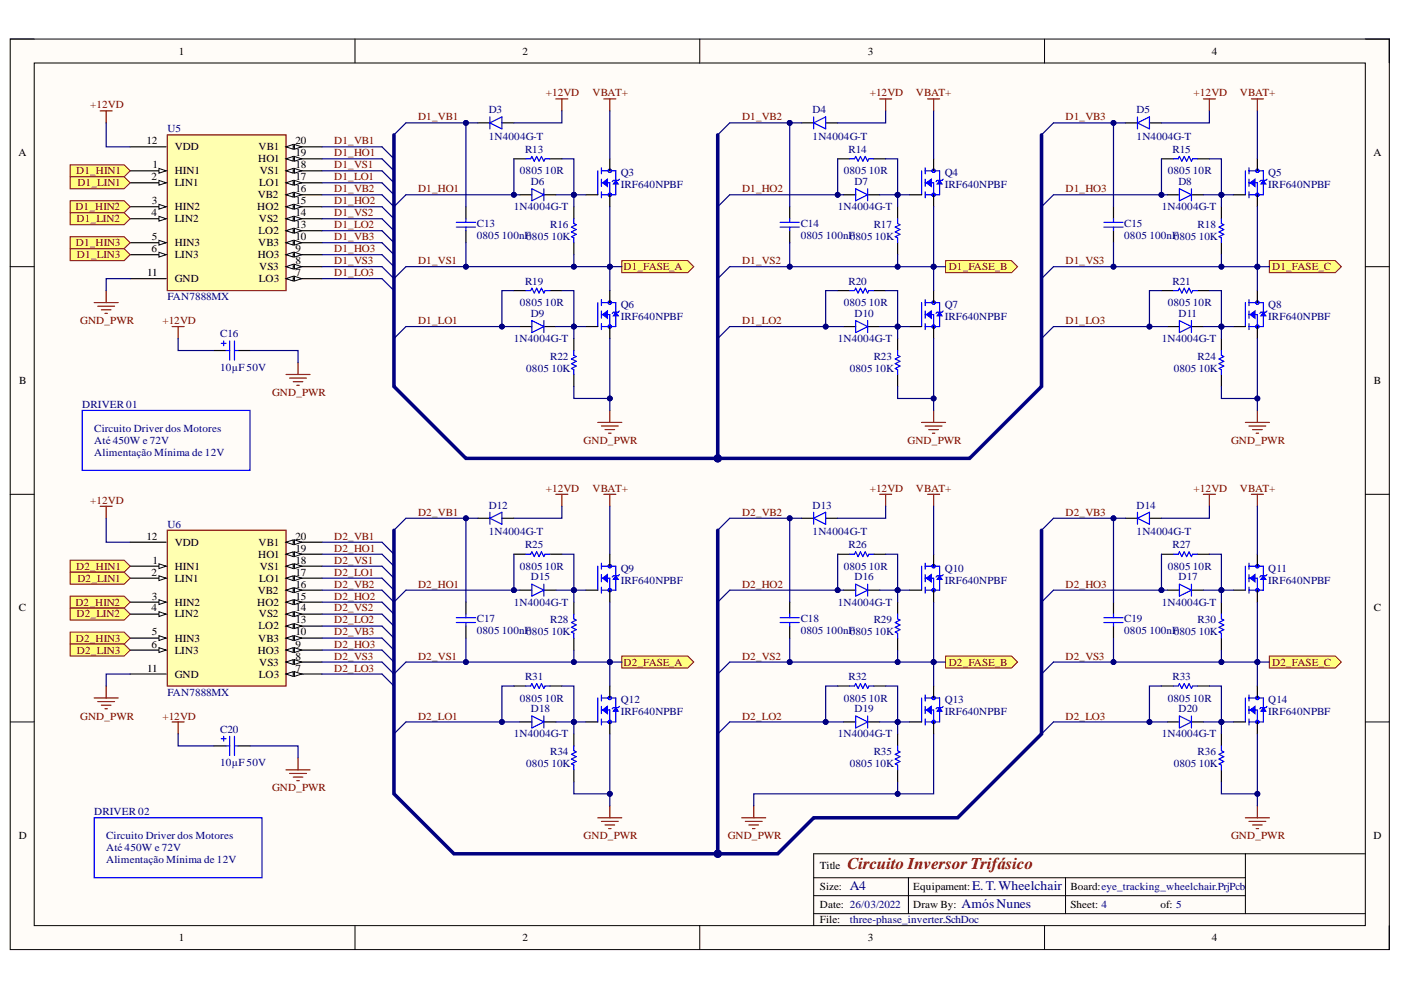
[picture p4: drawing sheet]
<svg xmlns="http://www.w3.org/2000/svg" width="297mm" height="210mm" viewBox="0 0 297 210" stroke-linecap="round" stroke-linejoin="round" font-family="sans-serif">
<defs><g id="words">
<text font-size="3.5" fill="#800000" x="179.7" y="184.3">Circuito Inversor Trifásico</text>
<g font-size="2.8" fill="#000080">
<text x="180.2" y="188.8">A4</text>
<text x="206.1" y="188.8">E. T.Wheelchair</text>
<text x="203.8" y="192.6">AmósNunes</text>
</g>
<g font-size="2.3">
<text x="37.9" y="11.6">1</text>
<text x="110.8" y="11.6">2</text>
<text x="184" y="11.6">3</text>
<text x="257" y="11.6">4</text>
<text x="3.9" y="33.1">A</text>
<text x="31" y="30.6">12</text>
<text x="32.3" y="35.7">1</text>
<text x="37" y="31.9">VDD</text>
<text x="54.7" y="34.4">HO1</text>
<text x="54.8" y="31.9">VB1</text>
<text x="62.7" y="35.7">18</text>
<text x="62.7" y="33.1">19</text>
<text x="62.7" y="30.6">20</text>
<text x="291.2" y="33.1">A</text>
<text x="32.1" y="38.2">2</text>
<text x="37" y="36.9">HIN1</text>
<text x="37" y="39.5">LIN1</text>
<text x="55" y="39.5">LO1</text>
<text x="55.1" y="36.9">VS1</text>
<text x="62.7" y="40.7">16</text>
<text x="62.7" y="38.2">17</text>
<text x="32.1" y="45.8">4</text>
<text x="32.2" y="43.3">3</text>
<text x="37" y="44.5">HIN2</text>
<text x="37" y="47.1">LIN2</text>
<text x="54.6" y="44.5">HO2</text>
<text x="54.6" y="42">VB2</text>
<text x="54.9" y="47.1">VS2</text>
<text x="62.7" y="45.8">14</text>
<text x="62.7" y="43.3">15</text>
<text x="32.1" y="53.5">6</text>
<text x="32.2" y="51">5</text>
<text x="37" y="52.2">HIN3</text>
<text x="54.7" y="52.2">VB3</text>
<text x="54.8" y="49.7">LO2</text>
<text x="62.7" y="48.3">13</text>
<text x="62.7" y="53.5">9</text>
<text x="62.7" y="51">10</text>
<text x="31.2" y="58.6">11</text>
<text x="37" y="54.8">LIN3</text>
<text x="37" y="59.8">GND</text>
<text x="54.6" y="54.8">HO3</text>
<text x="54.9" y="59.8">LO3</text>
<text x="55" y="57.3">VS3</text>
<text x="62.7" y="58.6">7</text>
<text x="62.7" y="56">8</text>
<text x="4.1" y="81.4">B</text>
<text x="291.3" y="81.4">B</text>
<text x="31" y="114.4">12</text>
<text x="32.3" y="119.5">1</text>
<text x="37" y="115.7">VDD</text>
<text x="54.7" y="118.2">HO1</text>
<text x="54.8" y="115.7">VB1</text>
<text x="62.7" y="119.5">18</text>
<text x="62.7" y="117">19</text>
<text x="62.7" y="114.4">20</text>
<text x="32.1" y="122">2</text>
<text x="37" y="120.8">HIN1</text>
<text x="37" y="123.3">LIN1</text>
<text x="54.6" y="125.8">VB2</text>
<text x="55" y="123.3">LO1</text>
<text x="55.1" y="120.8">VS1</text>
<text x="62.7" y="124.6">16</text>
<text x="62.7" y="122">17</text>
<text x="4" y="129.6">C</text>
<text x="32.1" y="129.6">4</text>
<text x="32.2" y="127.1">3</text>
<text x="37" y="128.4">HIN2</text>
<text x="37" y="130.9">LIN2</text>
<text x="54.6" y="128.4">HO2</text>
<text x="54.9" y="130.9">VS2</text>
<text x="62.7" y="129.6">14</text>
<text x="62.7" y="127.1">15</text>
<text x="291.3" y="129.6">C</text>
<text x="32.1" y="137.3">6</text>
<text x="32.2" y="134.7">5</text>
<text x="37" y="136.1">HIN3</text>
<text x="54.7" y="136.1">VB3</text>
<text x="54.8" y="133.5">LO2</text>
<text x="62.7" y="132.2">13</text>
<text x="62.7" y="137.3">9</text>
<text x="62.7" y="134.7">10</text>
<text x="31.2" y="142.4">11</text>
<text x="37" y="138.6">LIN3</text>
<text x="37" y="143.7">GND</text>
<text x="54.6" y="138.6">HO3</text>
<text x="54.9" y="143.7">LO3</text>
<text x="55" y="141.1">VS3</text>
<text x="62.7" y="142.4">7</text>
<text x="62.7" y="139.9">8</text>
<text x="4" y="177.9">D</text>
<text x="291.2" y="177.9">D</text>
<text x="173.8" y="184.3">Title</text>
<text x="173.8" y="188.6">Size:</text>
<text x="193.6" y="188.6">Equipament:</text>
<text x="226.9" y="188.6">Board:eye_tracking_wheelchair.PrjPcb</text>
<text x="173.8" y="192.4">Date: 26/03/2022</text>
<text x="173.8" y="195.7">File:</text>
<text x="193.6" y="192.4">Draw By:</text>
<text x="226.9" y="192.4">Sheet: 4</text>
<text x="246.1" y="192.4">of: 5</text>
<text x="37.9" y="199.5">1</text>
<text x="110.8" y="199.5">2</text>
<text x="184" y="199.5">3</text>
<text x="257" y="199.5">4</text>
</g>
<g font-size="2.3" fill="#800000">
<text x="19.1" y="23">+12VD</text>
<text x="115.7" y="20.5">+12VD</text>
<text x="125.6" y="20.5">VBAT+</text>
<text x="184.4" y="20.5">+12VD</text>
<text x="194.2" y="20.5">VBAT+</text>
<text x="253.1" y="20.5">+12VD</text>
<text x="262.9" y="20.5">VBAT+</text>
<text x="88.6" y="25.5">D1_VB1</text>
<text x="157.3" y="25.5">D1_VB2</text>
<text x="225.9" y="25.5">D1_VB3</text>
<text x="70.9" y="30.6">D1_VB1</text>
<text x="70.9" y="33.1">D1_HO1</text>
<text x="70.9" y="35.7">D1_VS1</text>
<text x="16.2" y="36.9">D1_HIN1</text>
<text x="16.4" y="39.5">D1_LIN1</text>
<text x="70.9" y="38.2">D1_LO1</text>
<text x="70.9" y="40.7">D1_VB2</text>
<text x="88.6" y="40.7">D1_HO1</text>
<text x="157.3" y="40.7">D1_HO2</text>
<text x="225.9" y="40.7">D1_HO3</text>
<text x="16" y="44.5">D1_HIN2</text>
<text x="16.2" y="47.1">D1_LIN2</text>
<text x="70.9" y="43.3">D1_HO2</text>
<text x="70.9" y="45.8">D1_VS2</text>
<text x="16.1" y="52.2">D1_HIN3</text>
<text x="70.9" y="48.3">D1_LO2</text>
<text x="70.9" y="51">D1_VB3</text>
<text x="70.9" y="53.5">D1_HO3</text>
<text x="16.3" y="54.8">D1_LIN3</text>
<text x="70.9" y="56">D1_VS3</text>
<text x="70.9" y="58.6">D1_LO3</text>
<text x="88.6" y="56">D1_VS1</text>
<text x="132.2" y="57.3">D1_FASE_A</text>
<text x="157.3" y="56">D1_VS2</text>
<text x="201.1" y="57.3">D1_FASE_B</text>
<text x="225.9" y="56">D1_VS3</text>
<text x="269.7" y="57.3">D1_FASE_C</text>
<text x="17" y="68.7">GND_PWR</text>
<text x="34.4" y="68.7">+12VD</text>
<text x="88.6" y="68.7">D1_LO1</text>
<text x="157.3" y="68.7">D1_LO2</text>
<text x="225.9" y="68.7">D1_LO3</text>
<text x="57.7" y="83.9">GND_PWR</text>
<text x="123.7" y="94.2">GND_PWR</text>
<text x="192.4" y="94.2">GND_PWR</text>
<text x="261" y="94.2">GND_PWR</text>
<text x="19.1" y="106.8">+12VD</text>
<text x="115.7" y="104.3">+12VD</text>
<text x="125.6" y="104.3">VBAT+</text>
<text x="184.4" y="104.3">+12VD</text>
<text x="194.2" y="104.3">VBAT+</text>
<text x="253.1" y="104.3">+12VD</text>
<text x="262.9" y="104.3">VBAT+</text>
<text x="88.6" y="109.4">D2_VB1</text>
<text x="157.3" y="109.4">D2_VB2</text>
<text x="225.9" y="109.4">D2_VB3</text>
<text x="70.9" y="114.4">D2_VB1</text>
<text x="70.9" y="117">D2_HO1</text>
<text x="70.9" y="119.5">D2_VS1</text>
<text x="16.2" y="120.8">D2_HIN1</text>
<text x="16.4" y="123.3">D2_LIN1</text>
<text x="70.9" y="122">D2_LO1</text>
<text x="70.9" y="124.6">D2_VB2</text>
<text x="88.6" y="124.6">D2_HO1</text>
<text x="157.3" y="124.6">D2_HO2</text>
<text x="225.9" y="124.6">D2_HO3</text>
<text x="16" y="128.4">D2_HIN2</text>
<text x="16.2" y="130.9">D2_LIN2</text>
<text x="70.9" y="127.1">D2_HO2</text>
<text x="70.9" y="129.6">D2_VS2</text>
<text x="16.1" y="136.1">D2_HIN3</text>
<text x="70.9" y="132.2">D2_LO2</text>
<text x="70.9" y="134.7">D2_VB3</text>
<text x="70.9" y="137.3">D2_HO3</text>
<text x="16.3" y="138.6">D2_LIN3</text>
<text x="70.9" y="139.9">D2_VS3</text>
<text x="70.9" y="142.4">D2_LO3</text>
<text x="88.6" y="139.9">D2_VS1</text>
<text x="132.2" y="141.1">D2_FASE_A</text>
<text x="157.3" y="139.9">D2_VS2</text>
<text x="201.1" y="141.1">D2_FASE_B</text>
<text x="225.9" y="139.9">D2_VS3</text>
<text x="269.7" y="141.1">D2_FASE_C</text>
<text x="17" y="152.6">GND_PWR</text>
<text x="34.4" y="152.6">+12VD</text>
<text x="88.6" y="152.6">D2_LO1</text>
<text x="157.3" y="152.6">D2_LO2</text>
<text x="225.9" y="152.6">D2_LO3</text>
<text x="57.7" y="167.8">GND_PWR</text>
<text x="123.7" y="177.9">GND_PWR</text>
<text x="154.3" y="177.9">GND_PWR</text>
<text x="261" y="177.9">GND_PWR</text>
</g>
<g font-size="2.3" fill="#000080">
<text x="35.5" y="28.1">U5</text>
<text x="103.6" y="24">D3</text>
<text x="103.6" y="29.6">1N4004G-T</text>
<text x="172.3" y="24">D4</text>
<text x="172.3" y="29.6">1N4004G-T</text>
<text x="241" y="24">D5</text>
<text x="241" y="29.6">1N4004G-T</text>
<text x="111.3" y="32.4">R13</text>
<text x="179.9" y="32.4">R14</text>
<text x="248.6" y="32.4">R15</text>
<text x="110.2" y="36.9">0805</text>
<text x="112.6" y="39.2">D6</text>
<text x="115.5" y="36.9">10R</text>
<text x="131.6" y="37.4">Q3</text>
<text x="131.6" y="39.9">IRF640NPBF</text>
<text x="178.9" y="36.9">0805</text>
<text x="181.2" y="39.2">D7</text>
<text x="184.2" y="36.9">10R</text>
<text x="200.3" y="37.4">Q4</text>
<text x="200.3" y="39.9">IRF640NPBF</text>
<text x="247.6" y="36.9">0805</text>
<text x="249.9" y="39.2">D8</text>
<text x="252.9" y="36.9">10R</text>
<text x="268.9" y="37.4">Q5</text>
<text x="268.9" y="39.9">IRF640NPBF</text>
<text x="108.9" y="44.5">1N4004G-T</text>
<text x="177.6" y="44.5">1N4004G-T</text>
<text x="246.3" y="44.5">1N4004G-T</text>
<text x="101.1" y="48.1">C13</text>
<text x="101.1" y="50.7">0805</text>
<text x="106.4" y="50.7">100nF0805</text>
<text x="116.6" y="48.3">R16</text>
<text x="116.9" y="51">10K</text>
<text x="169.8" y="48.1">C14</text>
<text x="169.8" y="50.7">0805</text>
<text x="175.1" y="50.7">100nF</text>
<text x="180.2" y="51">0805</text>
<text x="185.2" y="48.3">R17</text>
<text x="185.5" y="51">10K</text>
<text x="238.4" y="48.1">C15</text>
<text x="238.4" y="50.7">0805</text>
<text x="243.7" y="50.7">100nF0805</text>
<text x="253.9" y="48.3">R18</text>
<text x="254.2" y="51">10K</text>
<text x="35.5" y="63.6">FAN7888MX</text>
<text x="110.2" y="64.9">0805</text>
<text x="111.3" y="60.3">R19</text>
<text x="115.5" y="64.9">10R</text>
<text x="131.6" y="65.3">Q6</text>
<text x="178.9" y="64.9">0805</text>
<text x="179.9" y="60.3">R20</text>
<text x="184.2" y="64.9">10R</text>
<text x="200.3" y="65.3">Q7</text>
<text x="247.6" y="64.9">0805</text>
<text x="248.6" y="60.3">R21</text>
<text x="252.9" y="64.9">10R</text>
<text x="268.9" y="65.3">Q8</text>
<text x="46.7" y="71.5">C16</text>
<text x="112.6" y="67.2">D9</text>
<text x="131.6" y="67.8">IRF640NPBF</text>
<text x="181.2" y="67.2">D10</text>
<text x="200.3" y="67.8">IRF640NPBF</text>
<text x="249.9" y="67.2">D11</text>
<text x="268.9" y="67.8">IRF640NPBF</text>
<text x="108.9" y="72.5">1N4004G-T</text>
<text x="116.6" y="76.3">R22</text>
<text x="177.6" y="72.5">1N4004G-T</text>
<text x="185.2" y="76.3">R23</text>
<text x="246.3" y="72.5">1N4004G-T</text>
<text x="253.9" y="76.3">R24</text>
<text x="46.7" y="78.6">10µF 50V</text>
<text x="111.6" y="78.9">0805</text>
<text x="116.9" y="78.9">10K</text>
<text x="180.2" y="78.9">0805</text>
<text x="185.5" y="78.9">10K</text>
<text x="248.8" y="78.9">0805</text>
<text x="254.2" y="78.9">10K</text>
<text x="17.4" y="86.5">DRIVER 01</text>
<text x="20" y="91.5">Circuito Driver dos Motores</text>
<text x="20" y="94.2">Até 450W e 72V</text>
<text x="20" y="96.7">Alimentação Mínima de 12V</text>
<text x="103.6" y="107.8">D12</text>
<text x="172.3" y="107.8">D13</text>
<text x="241" y="107.8">D14</text>
<text x="35.5" y="111.9">U6</text>
<text x="103.6" y="113.4">1N4004G-T</text>
<text x="172.3" y="113.4">1N4004G-T</text>
<text x="241" y="113.4">1N4004G-T</text>
<text x="111.3" y="116.2">R25</text>
<text x="179.9" y="116.2">R26</text>
<text x="248.6" y="116.2">R27</text>
<text x="110.2" y="120.8">0805</text>
<text x="112.6" y="123.1">D15</text>
<text x="115.5" y="120.8">10R</text>
<text x="131.6" y="121.2">Q9</text>
<text x="131.6" y="123.7">IRF640NPBF</text>
<text x="178.9" y="120.8">0805</text>
<text x="181.2" y="123.1">D16</text>
<text x="184.2" y="120.8">10R</text>
<text x="200.3" y="121.2">Q10</text>
<text x="200.3" y="123.7">IRF640NPBF</text>
<text x="247.6" y="120.8">0805</text>
<text x="249.9" y="123.1">D17</text>
<text x="252.9" y="120.8">10R</text>
<text x="268.9" y="121.2">Q11</text>
<text x="268.9" y="123.7">IRF640NPBF</text>
<text x="101.1" y="131.9">C17</text>
<text x="108.9" y="128.4">1N4004G-T</text>
<text x="169.8" y="131.9">C18</text>
<text x="177.6" y="128.4">1N4004G-T</text>
<text x="238.4" y="131.9">C19</text>
<text x="246.3" y="128.4">1N4004G-T</text>
<text x="101.1" y="134.5">0805</text>
<text x="106.4" y="134.5">100nF0805</text>
<text x="116.6" y="132.2">R28</text>
<text x="116.9" y="134.7">10K</text>
<text x="169.8" y="134.5">0805</text>
<text x="175.1" y="134.5">100nF</text>
<text x="180.2" y="134.7">0805</text>
<text x="185.2" y="132.2">R29</text>
<text x="185.5" y="134.7">10K</text>
<text x="238.4" y="134.5">0805</text>
<text x="243.7" y="134.5">100nF0805</text>
<text x="253.9" y="132.2">R30</text>
<text x="254.2" y="134.7">10K</text>
<text x="35.5" y="147.5">FAN7888MX</text>
<text x="110.2" y="148.7">0805</text>
<text x="111.3" y="144.2">R31</text>
<text x="115.5" y="148.7">10R</text>
<text x="131.6" y="149.1">Q12</text>
<text x="178.9" y="148.7">0805</text>
<text x="179.9" y="144.2">R32</text>
<text x="184.2" y="148.7">10R</text>
<text x="200.3" y="149.1">Q13</text>
<text x="247.6" y="148.7">0805</text>
<text x="248.6" y="144.2">R33</text>
<text x="252.9" y="148.7">10R</text>
<text x="268.9" y="149.1">Q14</text>
<text x="46.7" y="155.3">C20</text>
<text x="112.6" y="151">D18</text>
<text x="131.6" y="151.6">IRF640NPBF</text>
<text x="181.2" y="151">D19</text>
<text x="200.3" y="151.6">IRF640NPBF</text>
<text x="249.9" y="151">D20</text>
<text x="268.9" y="151.6">IRF640NPBF</text>
<text x="108.9" y="156.4">1N4004G-T</text>
<text x="116.6" y="160.2">R34</text>
<text x="177.6" y="156.4">1N4004G-T</text>
<text x="185.2" y="160.2">R35</text>
<text x="246.3" y="156.4">1N4004G-T</text>
<text x="253.9" y="160.2">R36</text>
<text x="46.7" y="162.4">10µF 50V</text>
<text x="111.6" y="162.7">0805</text>
<text x="116.9" y="162.7">10K</text>
<text x="180.2" y="162.7">0805</text>
<text x="185.5" y="162.7">10K</text>
<text x="248.8" y="162.7">0805</text>
<text x="254.2" y="162.7">10K</text>
<text x="20" y="172.8">DRIVER 02</text>
<text x="22.5" y="177.9">Circuito Driver dos Motores</text>
<text x="22.5" y="180.5">Até 450W e 72V</text>
<text x="22.5" y="183.1">Alimentação Mínima de 12V</text>
<text x="180.2" y="195.7">three-phase_inverter.SchDoc</text>
</g>
</g></defs>
<path d="M2.2 8.3h292.4v193h-292.4z" fill-rule="evenodd" fill="#fffcf8"/>
<path d="M2.2 8.3h292.4v193h-292.4z" fill="none" stroke="#000" stroke-width=".21"/>
<path d="M7.3 13.4h282.2v182.9h-282.2z" fill-rule="evenodd" fill="#fffcf8"/>
<g fill="none" stroke="#000" stroke-width=".21">
<path d="M2.2 8.3h5.1M7.3 13.4h282.2v182.9h-282.2zM75.3 8.3v5.1M148.4 8.3v5.1M221.5 8.3v5.1M289.5 8.3h5.1v5.1M2.2 56.5h5.1M289.5 56.5h5.1M2.2 104.8h5.1M289.5 104.8h5.1M2.2 153.1h5.1M289.5 153.1h5.1"/>
<path d="M75.3 196.3v5M148.4 196.3v5M172.5 186.1h91.5M172.5 193.7h117M172.5 189.9h91.5M192.6 186.1v7.6M221.5 196.3v5M225.9 186.1v7.6M264 181v12.7M289.5 181h-117v15.3M294.6 196.3v5"/>
</g>
<path d="M35.5 28.6h25.1v33h-25.1z" fill-rule="evenodd" fill="#ffffb0"/>
<path d="M35.5 28.6h25.1v33h-25.1z" fill="none" stroke="#800000" stroke-width=".25"/>
<path d="M27.6 36.2h7.6" fill="none" stroke="#000" stroke-width=".25"/>
<path d="M33.7 35.7l1.5 .5-1.5 .5z" fill="#f8fcff"/>
<path d="M33.7 35.7l1.5 .5-1.5 .5z" fill="none" stroke="#000" stroke-width=".21"/>
<path d="M27.6 38.8h7.6" fill="none" stroke="#000" stroke-width=".25"/>
<path d="M33.7 38.2l1.5 .6-1.5 .5z" fill="#f8fcff"/>
<path d="M33.7 38.2l1.5 .6-1.5 .5z" fill="none" stroke="#000" stroke-width=".21"/>
<path d="M27.6 43.8h7.6" fill="none" stroke="#000" stroke-width=".25"/>
<path d="M33.7 43.3l1.5 .5-1.5 .5z" fill="#f8fcff"/>
<path d="M33.7 43.3l1.5 .5-1.5 .5z" fill="none" stroke="#000" stroke-width=".21"/>
<path d="M27.6 46.4h7.6" fill="none" stroke="#000" stroke-width=".25"/>
<path d="M33.7 45.9l1.5 .5-1.5 .5z" fill="#f8fcff"/>
<path d="M33.7 45.9l1.5 .5-1.5 .5z" fill="none" stroke="#000" stroke-width=".21"/>
<path d="M27.6 51.5h7.6" fill="none" stroke="#000" stroke-width=".25"/>
<path d="M33.7 51l1.5 .5-1.5 .5z" fill="#f8fcff"/>
<path d="M33.7 51l1.5 .5-1.5 .5z" fill="none" stroke="#000" stroke-width=".21"/>
<path d="M27.6 54h7.6" fill="none" stroke="#000" stroke-width=".25"/>
<path d="M33.7 53.5l1.5 .5-1.5 .5z" fill="#f8fcff"/>
<path d="M33.7 53.5l1.5 .5-1.5 .5z" fill="none" stroke="#000" stroke-width=".21"/>
<path d="M60.6 48.9h7.7" fill="none" stroke="#000" stroke-width=".25"/>
<path d="M60.6 48.9l1.6-.5v1z" fill="#f8fcff"/>
<path d="M60.6 48.9l1.6-.5v1z" fill="none" stroke="#000" stroke-width=".21"/>
<path d="M62.4 48.4l1.6 .5-1.6 .5z" fill="#f8fcff"/>
<path d="M62.4 48.4l1.6 .5-1.6 .5z" fill="none" stroke="#000" stroke-width=".21"/>
<path d="M60.6 46.4h7.7" fill="none" stroke="#000" stroke-width=".25"/>
<path d="M60.6 46.4l1.6-.5v1z" fill="#f8fcff"/>
<path d="M60.6 46.4l1.6-.5v1z" fill="none" stroke="#000" stroke-width=".21"/>
<path d="M62.4 45.9l1.6 .5-1.6 .5z" fill="#f8fcff"/>
<path d="M62.4 45.9l1.6 .5-1.6 .5z" fill="none" stroke="#000" stroke-width=".21"/>
<path d="M60.6 43.8h7.7" fill="none" stroke="#000" stroke-width=".25"/>
<path d="M60.6 43.8l1.6-.5v1z" fill="#f8fcff"/>
<path d="M60.6 43.8l1.6-.5v1z" fill="none" stroke="#000" stroke-width=".21"/>
<path d="M62.4 43.3l1.6 .5-1.6 .5z" fill="#f8fcff"/>
<path d="M62.4 43.3l1.6 .5-1.6 .5z" fill="none" stroke="#000" stroke-width=".21"/>
<path d="M60.6 41.3h7.7" fill="none" stroke="#000" stroke-width=".25"/>
<path d="M60.6 41.3l1.6-.5v1z" fill="#f8fcff"/>
<path d="M60.6 41.3l1.6-.5v1z" fill="none" stroke="#000" stroke-width=".21"/>
<path d="M62.4 40.8l1.6 .5-1.6 .5z" fill="#f8fcff"/>
<path d="M62.4 40.8l1.6 .5-1.6 .5z" fill="none" stroke="#000" stroke-width=".21"/>
<path d="M60.6 38.8h7.7" fill="none" stroke="#000" stroke-width=".25"/>
<path d="M60.6 38.8l1.6-.6v1.1z" fill="#f8fcff"/>
<path d="M60.6 38.8l1.6-.6v1.1z" fill="none" stroke="#000" stroke-width=".21"/>
<path d="M62.4 38.2l1.6 .6-1.6 .5z" fill="#f8fcff"/>
<path d="M62.4 38.2l1.6 .6-1.6 .5z" fill="none" stroke="#000" stroke-width=".21"/>
<path d="M60.6 36.2h7.7" fill="none" stroke="#000" stroke-width=".25"/>
<path d="M60.6 36.2l1.6-.5v1z" fill="#f8fcff"/>
<path d="M60.6 36.2l1.6-.5v1z" fill="none" stroke="#000" stroke-width=".21"/>
<path d="M62.4 35.7l1.6 .5-1.6 .5z" fill="#f8fcff"/>
<path d="M62.4 35.7l1.6 .5-1.6 .5z" fill="none" stroke="#000" stroke-width=".21"/>
<path d="M60.6 33.7h7.7" fill="none" stroke="#000" stroke-width=".25"/>
<path d="M60.6 33.7l1.6-.5v1z" fill="#f8fcff"/>
<path d="M60.6 33.7l1.6-.5v1z" fill="none" stroke="#000" stroke-width=".21"/>
<path d="M62.4 33.2l1.6 .5-1.6 .5z" fill="#f8fcff"/>
<path d="M62.4 33.2l1.6 .5-1.6 .5z" fill="none" stroke="#000" stroke-width=".21"/>
<path d="M60.6 31.1h7.7" fill="none" stroke="#000" stroke-width=".25"/>
<path d="M60.6 31.1l1.6-.5v1z" fill="#f8fcff"/>
<path d="M60.6 31.1l1.6-.5v1z" fill="none" stroke="#000" stroke-width=".21"/>
<path d="M62.4 30.6l1.6 .5-1.6 .5z" fill="#f8fcff"/>
<path d="M62.4 30.6l1.6 .5-1.6 .5z" fill="none" stroke="#000" stroke-width=".21"/>
<path d="M60.6 59.1h7.7" fill="none" stroke="#000" stroke-width=".25"/>
<path d="M60.6 59.1l1.6-.5v1z" fill="#f8fcff"/>
<path d="M60.6 59.1l1.6-.5v1z" fill="none" stroke="#000" stroke-width=".21"/>
<path d="M62.4 58.6l1.6 .5-1.6 .5z" fill="#f8fcff"/>
<path d="M62.4 58.6l1.6 .5-1.6 .5z" fill="none" stroke="#000" stroke-width=".21"/>
<path d="M60.6 56.5h7.7" fill="none" stroke="#000" stroke-width=".25"/>
<path d="M60.6 56.5l1.6-.5v1z" fill="#f8fcff"/>
<path d="M60.6 56.5l1.6-.5v1z" fill="none" stroke="#000" stroke-width=".21"/>
<path d="M62.4 56l1.6 .5-1.6 .5z" fill="#f8fcff"/>
<path d="M62.4 56l1.6 .5-1.6 .5z" fill="none" stroke="#000" stroke-width=".21"/>
<path d="M60.6 54h7.7" fill="none" stroke="#000" stroke-width=".25"/>
<path d="M60.6 54l1.6-.5v1z" fill="#f8fcff"/>
<path d="M60.6 54l1.6-.5v1z" fill="none" stroke="#000" stroke-width=".21"/>
<path d="M62.4 53.5l1.6 .5-1.6 .5z" fill="#f8fcff"/>
<path d="M62.4 53.5l1.6 .5-1.6 .5z" fill="none" stroke="#000" stroke-width=".21"/>
<path d="M60.6 51.5h7.7" fill="none" stroke="#000" stroke-width=".25"/>
<path d="M60.6 51.5l1.6-.5v1z" fill="#f8fcff"/>
<path d="M60.6 51.5l1.6-.5v1z" fill="none" stroke="#000" stroke-width=".21"/>
<path d="M62.4 51l1.6 .5-1.6 .5z" fill="#f8fcff"/>
<path d="M62.4 51l1.6 .5-1.6 .5z" fill="none" stroke="#000" stroke-width=".21"/>
<path d="M27.6 31.1h7.6M27.6 59.1h7.6" fill="none" stroke="#000" stroke-width=".25"/>
<path d="M81 31.1l2.5 2.6M81 33.7l2.5 2.5M81 36.2l2.5 2.6M81 38.8l2.5 2.5M81 41.3l2.5 2.5M81 43.8l2.5 2.6M81 46.4l2.5 2.5M81 48.9l2.5 2.6M81 51.5l2.5 2.5M81 54l2.5 2.5M81 56.5l2.5 2.6M81 59.1l2.5 2.5" fill="none" stroke="#000080" stroke-width=".25"/>
<path d="M264 36.2v5.1M264.8 35.6v1.3M264.8 38v1.5M264.8 38.8h1.8v2.5M264.8 36.2h3.1v5.1h-3.1M268.6 38l-.2 .2h-1.1l-.2 .3M264.8 40.7v1.2" fill="none" stroke="#00f" stroke-width=".25"/>
<path d="M267.9 38.2l.5 .8h-1.1z" fill="#00f"/>
<path d="M267.9 38.2l.5 .8h-1.1z" fill="none" stroke="#00f" stroke-width=".25"/>
<path d="M265.1 38.8l1-.8v1.5z" fill="#00f"/>
<path d="M248.8 33.7h1l.3-.5 .5 1 .5-1 .5 1 .5-1 .5 1 .3-.5h1M265.1 38.8l1-.8v1.5zM250.1 40l2.5 1.3-2.5 1.3zM252.6 40v2.6M259 46.4v1l.5 .3-1 .5 1 .5-1 .5 1 .5-1 .5 .5 .2v1.1M264 64.2v5M264.8 63.5v1.3M264.8 65.9v1.6M264.8 68.6v1.3M264.8 66.7h1.8v2.5M264.8 64.2h3.1v5h-3.1M268.6 65.9l-.2 .3h-1.1l-.2 .2" fill="none" stroke="#00f" stroke-width=".25"/>
<g fill="none" stroke="#00f" stroke-width=".21">
<circle cx="266.6" cy="36.2" r=".36"/>
<circle cx="266.6" cy="41.3" r=".36"/>
</g>
<path d="M246.3 33.7h2.5M253.9 33.7h2.5M266.6 33.7v2.5M247.5 41.3h2.6M252.6 41.3h2.5M259 43.8v2.6M259 51.5v2.5M261.5 41.3h2.5M266.6 41.3v2.5" fill="none" stroke="#000" stroke-width=".25"/>
<path d="M265.3 21h2.6M266.6 21v2.5M264 89.6h5.1M264.8 90.3h3.6M265.6 91.1h2M266.3 91.9h.5M266.6 87v2.6" fill="none" stroke="#800000" stroke-width=".25"/>
<path d="M267.9 66.2l.5 .8h-1.1z" fill="#00f"/>
<path d="M267.9 66.2l.5 .8h-1.1z" fill="none" stroke="#00f" stroke-width=".25"/>
<path d="M265.1 66.7l1-.8v1.6z" fill="#00f"/>
<g fill="none" stroke="#00f" stroke-width=".25">
<path d="M195.4 36.2v5.1M196.2 35.6v1.3M196.2 38v1.5M196.2 38.8h1.7v2.5M196.2 36.2h3v5.1h-3M200 38l-.3 .2h-1l-.2 .3M241.2 26.1l2.5-1.3v2.5zM241.2 24.8v2.5M196.2 40.7v1.2M234 48.2h4.1M234 47.1h4.1M236.1 46.4v.7"/>
<path d="M236.1 48.2v.7M248.8 61.6h1l.3-.5 .5 1 .5-1 .5 1 .5-1 .5 1 .3-.5h1M250.1 68l2.5 1.2-2.5 1.3zM252.6 68v2.5M259 74.3v1l.5 .3-1 .5 1 .5-1 .5 1 .5-1 .5 .5 .3v1M265.1 66.7l1-.8v1.6z"/>
</g>
<g fill="none" stroke="#00f" stroke-width=".21">
<circle cx="266.6" cy="69.2" r=".36"/>
<circle cx="266.6" cy="64.2" r=".36"/>
</g>
<g fill="none" stroke="#000" stroke-width=".25">
<path d="M238.6 26.1h2.6M243.7 26.1h2.6M236.1 43.8v2.6M236.1 48.9v2.6M246.3 61.6h2.5M247.5 69.2h2.6M252.6 69.2h2.5M253.9 61.6h2.5M259 71.8v2.5M259 79.4v2.5M261.5 69.2h2.5M266.6 61.6v2.6"/>
<path d="M266.6 69.2v2.6"/>
</g>
<path d="M255.1 21h2.6M256.4 21v2.5" fill="none" stroke="#800000" stroke-width=".25"/>
<path d="M223.4 26.1l-2.6 2.5M223.4 41.3l-2.6 2.5M223.4 56.5l-2.6 2.6M223.4 69.2l-2.6 2.6" fill="none" stroke="#000080" stroke-width=".25"/>
<path d="M199.2 38.2l.5 .8h-1z" fill="#00f"/>
<path d="M199.2 38.2l.5 .8h-1z" fill="none" stroke="#00f" stroke-width=".25"/>
<path d="M196.4 38.8l1-.8v1.5z" fill="#00f"/>
<path d="M180.1 33.7h1.1l.2-.5 .5 1 .5-1 .5 1 .6-1 .5 1 .2-.5h1M196.4 38.8l1-.8v1.5zM181.4 40l2.6 1.3-2.6 1.3zM184 40v2.6M190.3 46.4v1l.5 .3-1 .5 1 .5-1 .5 1 .5-1 .5 .5 .2v1.1M195.4 64.2v5M196.2 63.5v1.3M196.2 65.9v1.6M196.2 68.6v1.3M196.2 66.7h1.7v2.5M196.2 64.2h3v5h-3M200 65.9l-.3 .3h-1l-.2 .2" fill="none" stroke="#00f" stroke-width=".25"/>
<g fill="none" stroke="#00f" stroke-width=".21">
<circle cx="197.9" cy="36.2" r=".36"/>
<circle cx="197.9" cy="41.3" r=".36"/>
</g>
<path d="M177.6 33.7h2.5M185.2 33.7h2.6M197.9 33.7v2.5M178.9 41.3h2.5M184 41.3h2.5M190.3 43.8v2.6M190.3 51.5v2.5M192.9 41.3h2.5M197.9 41.3v2.5" fill="none" stroke="#000" stroke-width=".25"/>
<path d="M196.7 21h2.5M197.9 21v2.5M195.4 89.6h5.1M196.2 90.3h3.5M196.9 91.1h2.1M197.7 91.9h.5M197.9 87v2.6" fill="none" stroke="#800000" stroke-width=".25"/>
<path d="M199.2 66.2l.5 .8h-1z" fill="#00f"/>
<path d="M199.2 66.2l.5 .8h-1z" fill="none" stroke="#00f" stroke-width=".25"/>
<path d="M196.4 66.7l1-.8v1.6z" fill="#00f"/>
<g fill="none" stroke="#00f" stroke-width=".25">
<path d="M126.7 36.2v5.1M127.5 35.6v1.2M127.5 38v1.5M127.5 38.8h1.8v2.5M127.5 36.2h3.1v5.1h-3.1M131.3 38l-.2 .2h-1l-.3 .3M172.5 24.8v2.5M172.5 26.1l2.6-1.3v2.5zM127.5 40.7v1.2M165.4 48.2h4.1M165.4 47.1h4.1M167.4 46.4v.7"/>
<path d="M167.4 48.2v.7M180.1 61.6h1.1l.2-.5 .5 1 .5-1 .5 1 .6-1 .5 1 .2-.5h1M181.4 68l2.6 1.2-2.6 1.3zM184 68v2.5M190.3 74.3v1l.5 .3-1 .5 1 .5-1 .5 1 .5-1 .5 .5 .3v1M196.4 66.7l1-.8v1.6z"/>
</g>
<g fill="none" stroke="#00f" stroke-width=".21">
<circle cx="197.9" cy="69.2" r=".36"/>
<circle cx="197.9" cy="64.2" r=".36"/>
</g>
<g fill="none" stroke="#000" stroke-width=".25">
<path d="M170 26.1h2.5M175.1 26.1h2.5M167.4 43.8v2.6M167.4 48.9v2.6M177.6 61.6h2.5M178.9 69.2h2.5M184 69.2h2.5M185.2 61.6h2.6M190.3 71.8v2.5M190.3 79.4v2.5M192.9 69.2h2.5M197.9 61.6v2.6"/>
<path d="M197.9 69.2v2.6"/>
</g>
<path d="M186.5 21h2.5M187.8 21v2.5" fill="none" stroke="#800000" stroke-width=".25"/>
<path d="M154.7 26.1l-2.5 2.5M154.7 41.3l-2.5 2.5M154.7 56.5l-2.5 2.6M154.7 69.2l-2.5 2.6" fill="none" stroke="#000080" stroke-width=".25"/>
<path d="M130.6 38.2l.5 .8h-1z" fill="#00f"/>
<path d="M130.6 38.2l.5 .8h-1z" fill="none" stroke="#00f" stroke-width=".25"/>
<path d="M127.8 38.8l1-.8v1.5z" fill="#00f"/>
<path d="M111.5 33.7h1l.3-.5 .5 1 .5-1 .5 1 .5-1 .5 1 .3-.5h1M127.8 38.8l1-.8v1.5zM112.8 40l2.5 1.3-2.5 1.3zM115.3 40v2.6M121.7 46.4v1l.5 .2-1 .6 1 .5-1 .5 1 .5-1 .5 .5 .2v1.1M126.7 64.2v5M127.5 63.5v1.3M127.5 65.9v1.6M127.5 68.6v1.3M127.5 66.7h1.8v2.5M127.5 64.2h3.1v5h-3.1M131.3 65.9l-.2 .3h-1l-.3 .2" fill="none" stroke="#00f" stroke-width=".25"/>
<g fill="none" stroke="#00f" stroke-width=".21">
<circle cx="129.3" cy="36.2" r=".36"/>
<circle cx="129.3" cy="41.3" r=".36"/>
</g>
<path d="M109 33.7h2.5M116.6 33.7h2.5M129.3 33.7v2.5M110.2 41.3h2.6M115.3 41.3h2.6M121.7 43.8v2.6M121.7 51.5v2.5M124.2 41.3h2.5M129.3 41.3v2.5" fill="none" stroke="#000" stroke-width=".25"/>
<path d="M128 21h2.6M129.3 21v2.5M126.7 89.6h5.1M127.5 90.3h3.6M128.3 91.1h2M129 91.9h.5M129.3 87v2.6" fill="none" stroke="#800000" stroke-width=".25"/>
<path d="M130.6 66.2l.5 .8h-1z" fill="#00f"/>
<path d="M130.6 66.2l.5 .8h-1z" fill="none" stroke="#00f" stroke-width=".25"/>
<path d="M127.8 66.7l1-.8v1.6z" fill="#00f"/>
<g fill="none" stroke="#00f" stroke-width=".25">
<path d="M103.9 26.1l2.5-1.3v2.5zM103.9 24.8v2.5M96.7 48.2h4.1M96.7 47.1h4.1M98.8 46.4v.7M98.8 48.2v.7M46.9 72.8h1M47.4 72.3v1M47.9 74.3h.8M48.7 72.3v4.1M49.7 72.3v4.1M49.7 74.3h.8"/>
<path d="M111.5 61.6h1l.3-.5 .5 1 .5-1 .5 1 .5-1 .5 1 .3-.5h1M112.8 68l2.5 1.2-2.5 1.3zM115.3 68v2.5M121.7 74.3v1l.5 .3-1 .5 1 .5-1 .5 1 .5-1 .5 .5 .3v1M127.8 66.7l1-.8v1.6z"/>
</g>
<g fill="none" stroke="#00f" stroke-width=".21">
<circle cx="129.3" cy="69.2" r=".36"/>
<circle cx="129.3" cy="64.2" r=".36"/>
</g>
<g fill="none" stroke="#000" stroke-width=".25">
<path d="M101.3 26.1h2.6M106.4 26.1h2.6M98.8 43.8v2.6M98.8 48.9v2.6M45.4 74.3h2.5M50.5 74.3h2.5M109 61.6h2.5M110.2 69.2h2.6M115.3 69.2h2.6M116.6 61.6h2.5M121.7 71.8v2.5M121.7 79.4v2.5"/>
<path d="M124.2 69.2h2.5M129.3 61.6v2.6M129.3 69.2v2.6"/>
</g>
<g fill="none" stroke="#800000" stroke-width=".25">
<path d="M21.2 23.5h2.6M22.5 23.5v2.6M117.9 21h2.5M119.1 21v2.5M20 64.2h5.1M20.7 64.9h3.6M21.5 65.7h2M22.3 66.4h.5M22.5 61.6v2.6M36.5 69.2h2.5M37.8 69.2v2.6M60.6 79.4h5.1"/>
<path d="M63.2 76.9v2.5M61.4 80.2h3.6M62.2 80.9h2M62.9 81.7h.5"/>
</g>
<path d="M86.1 26.1l-2.6 2.5M86.1 41.3l-2.6 2.5M86.1 56.5l-2.6 2.6M86.1 69.2l-2.6 2.6" fill="none" stroke="#000080" stroke-width=".25"/>
<path d="M14.9 34.9h11.4l1.3 1.3-1.3 1.3h-11.4z" fill-rule="evenodd" fill="#ffff80"/>
<path d="M14.9 34.9h11.4l1.3 1.3-1.3 1.3h-11.4z" fill="none" stroke="#800000" stroke-width=".21"/>
<path d="M14.9 37.5h11.4l1.3 1.3-1.3 1.2h-11.4z" fill-rule="evenodd" fill="#ffff80"/>
<path d="M14.9 37.5h11.4l1.3 1.3-1.3 1.2h-11.4z" fill="none" stroke="#800000" stroke-width=".21"/>
<path d="M14.9 42.6h11.4l1.3 1.2-1.3 1.3h-11.4z" fill-rule="evenodd" fill="#ffff80"/>
<path d="M14.9 42.6h11.4l1.3 1.2-1.3 1.3h-11.4z" fill="none" stroke="#800000" stroke-width=".21"/>
<path d="M14.9 45.1h11.4l1.3 1.3-1.3 1.2h-11.4z" fill-rule="evenodd" fill="#ffff80"/>
<path d="M14.9 45.1h11.4l1.3 1.3-1.3 1.2h-11.4z" fill="none" stroke="#800000" stroke-width=".21"/>
<path d="M14.9 50.2h11.4l1.3 1.3-1.3 1.2h-11.4z" fill-rule="evenodd" fill="#ffff80"/>
<path d="M14.9 50.2h11.4l1.3 1.3-1.3 1.2h-11.4z" fill="none" stroke="#800000" stroke-width=".21"/>
<path d="M14.9 52.7h11.4l1.3 1.3-1.3 1.3h-11.4z" fill-rule="evenodd" fill="#ffff80"/>
<path d="M14.9 52.7h11.4l1.3 1.3-1.3 1.3h-11.4z" fill="none" stroke="#800000" stroke-width=".21"/>
<path d="M269.1 55.3h14l1.3 1.2-1.3 1.3h-14z" fill-rule="evenodd" fill="#ffff80"/>
<path d="M269.1 55.3h14l1.3 1.2-1.3 1.3h-14z" fill="none" stroke="#800000" stroke-width=".21"/>
<path d="M200.5 55.3h14l1.2 1.2-1.2 1.3h-14z" fill-rule="evenodd" fill="#ffff80"/>
<path d="M200.5 55.3h14l1.2 1.2-1.2 1.3h-14z" fill="none" stroke="#800000" stroke-width=".21"/>
<path d="M131.8 55.3h14l1.3 1.2-1.3 1.3h-14z" fill-rule="evenodd" fill="#ffff80"/>
<path d="M131.8 55.3h14l1.3 1.2-1.3 1.3h-14z" fill="none" stroke="#800000" stroke-width=".21"/>
<path d="M35.5 112.4h25.1v33.1h-25.1z" fill-rule="evenodd" fill="#ffffb0"/>
<path d="M35.5 112.4h25.1v33.1h-25.1z" fill="none" stroke="#800000" stroke-width=".25"/>
<path d="M27.6 120h7.6" fill="none" stroke="#000" stroke-width=".25"/>
<path d="M33.7 119.5l1.5 .5-1.5 .6z" fill="#f8fcff"/>
<path d="M33.7 119.5l1.5 .5-1.5 .6z" fill="none" stroke="#000" stroke-width=".21"/>
<path d="M27.6 122.6h7.6" fill="none" stroke="#000" stroke-width=".25"/>
<path d="M33.7 122.1l1.5 .5-1.5 .5z" fill="#f8fcff"/>
<path d="M33.7 122.1l1.5 .5-1.5 .5z" fill="none" stroke="#000" stroke-width=".21"/>
<path d="M27.6 127.7h7.6" fill="none" stroke="#000" stroke-width=".25"/>
<path d="M33.7 127.2l1.5 .5-1.5 .5z" fill="#f8fcff"/>
<path d="M33.7 127.2l1.5 .5-1.5 .5z" fill="none" stroke="#000" stroke-width=".21"/>
<path d="M27.6 130.2h7.6" fill="none" stroke="#000" stroke-width=".25"/>
<path d="M33.7 129.7l1.5 .5-1.5 .5z" fill="#f8fcff"/>
<path d="M33.7 129.7l1.5 .5-1.5 .5z" fill="none" stroke="#000" stroke-width=".21"/>
<path d="M27.6 135.3h7.6" fill="none" stroke="#000" stroke-width=".25"/>
<path d="M33.7 134.8l1.5 .5-1.5 .5z" fill="#f8fcff"/>
<path d="M33.7 134.8l1.5 .5-1.5 .5z" fill="none" stroke="#000" stroke-width=".21"/>
<path d="M27.6 137.8h7.6" fill="none" stroke="#000" stroke-width=".25"/>
<path d="M33.7 137.3l1.5 .5-1.5 .5z" fill="#f8fcff"/>
<path d="M33.7 137.3l1.5 .5-1.5 .5z" fill="none" stroke="#000" stroke-width=".21"/>
<path d="M60.6 132.7h7.7" fill="none" stroke="#000" stroke-width=".25"/>
<path d="M60.6 132.7l1.6-.5v1.1z" fill="#f8fcff"/>
<path d="M60.6 132.7l1.6-.5v1.1z" fill="none" stroke="#000" stroke-width=".21"/>
<path d="M62.4 132.2l1.6 .5-1.6 .6z" fill="#f8fcff"/>
<path d="M62.4 132.2l1.6 .5-1.6 .6z" fill="none" stroke="#000" stroke-width=".21"/>
<path d="M60.6 130.2h7.7" fill="none" stroke="#000" stroke-width=".25"/>
<path d="M60.6 130.2l1.6-.5v1z" fill="#f8fcff"/>
<path d="M60.6 130.2l1.6-.5v1z" fill="none" stroke="#000" stroke-width=".21"/>
<path d="M62.4 129.7l1.6 .5-1.6 .5z" fill="#f8fcff"/>
<path d="M62.4 129.7l1.6 .5-1.6 .5z" fill="none" stroke="#000" stroke-width=".21"/>
<path d="M60.6 127.7h7.7" fill="none" stroke="#000" stroke-width=".25"/>
<path d="M60.6 127.7l1.6-.5v1z" fill="#f8fcff"/>
<path d="M60.6 127.7l1.6-.5v1z" fill="none" stroke="#000" stroke-width=".21"/>
<path d="M62.4 127.2l1.6 .5-1.6 .5z" fill="#f8fcff"/>
<path d="M62.4 127.2l1.6 .5-1.6 .5z" fill="none" stroke="#000" stroke-width=".21"/>
<path d="M60.6 125.1h7.7" fill="none" stroke="#000" stroke-width=".25"/>
<path d="M60.6 125.1l1.6-.5v1z" fill="#f8fcff"/>
<path d="M60.6 125.1l1.6-.5v1z" fill="none" stroke="#000" stroke-width=".21"/>
<path d="M62.4 124.6l1.6 .5-1.6 .5z" fill="#f8fcff"/>
<path d="M62.4 124.6l1.6 .5-1.6 .5z" fill="none" stroke="#000" stroke-width=".21"/>
<path d="M60.6 122.6h7.7" fill="none" stroke="#000" stroke-width=".25"/>
<path d="M60.6 122.6l1.6-.5v1z" fill="#f8fcff"/>
<path d="M60.6 122.6l1.6-.5v1z" fill="none" stroke="#000" stroke-width=".21"/>
<path d="M62.4 122.1l1.6 .5-1.6 .5z" fill="#f8fcff"/>
<path d="M62.4 122.1l1.6 .5-1.6 .5z" fill="none" stroke="#000" stroke-width=".21"/>
<path d="M60.6 120h7.7" fill="none" stroke="#000" stroke-width=".25"/>
<path d="M60.6 120l1.6-.5v1.1z" fill="#f8fcff"/>
<path d="M60.6 120l1.6-.5v1.1z" fill="none" stroke="#000" stroke-width=".21"/>
<path d="M62.4 119.5l1.6 .5-1.6 .6z" fill="#f8fcff"/>
<path d="M62.4 119.5l1.6 .5-1.6 .6z" fill="none" stroke="#000" stroke-width=".21"/>
<path d="M60.6 117.5h7.7" fill="none" stroke="#000" stroke-width=".25"/>
<path d="M60.6 117.5l1.6-.5v1z" fill="#f8fcff"/>
<path d="M60.6 117.5l1.6-.5v1z" fill="none" stroke="#000" stroke-width=".21"/>
<path d="M62.4 117l1.6 .5-1.6 .5z" fill="#f8fcff"/>
<path d="M62.4 117l1.6 .5-1.6 .5z" fill="none" stroke="#000" stroke-width=".21"/>
<path d="M60.6 115h7.7" fill="none" stroke="#000" stroke-width=".25"/>
<path d="M60.6 115l1.6-.5v1z" fill="#f8fcff"/>
<path d="M60.6 115l1.6-.5v1z" fill="none" stroke="#000" stroke-width=".21"/>
<path d="M62.4 114.5l1.6 .5-1.6 .5z" fill="#f8fcff"/>
<path d="M62.4 114.5l1.6 .5-1.6 .5z" fill="none" stroke="#000" stroke-width=".21"/>
<path d="M60.6 142.9h7.7" fill="none" stroke="#000" stroke-width=".25"/>
<path d="M60.6 142.9l1.6-.5v1z" fill="#f8fcff"/>
<path d="M60.6 142.9l1.6-.5v1z" fill="none" stroke="#000" stroke-width=".21"/>
<path d="M62.4 142.4l1.6 .5-1.6 .5z" fill="#f8fcff"/>
<path d="M62.4 142.4l1.6 .5-1.6 .5z" fill="none" stroke="#000" stroke-width=".21"/>
<path d="M60.6 140.4h7.7" fill="none" stroke="#000" stroke-width=".25"/>
<path d="M60.6 140.4l1.6-.5v1z" fill="#f8fcff"/>
<path d="M60.6 140.4l1.6-.5v1z" fill="none" stroke="#000" stroke-width=".21"/>
<path d="M62.4 139.9l1.6 .5-1.6 .5z" fill="#f8fcff"/>
<path d="M62.4 139.9l1.6 .5-1.6 .5z" fill="none" stroke="#000" stroke-width=".21"/>
<path d="M60.6 137.8h7.7" fill="none" stroke="#000" stroke-width=".25"/>
<path d="M60.6 137.8l1.6-.5v1z" fill="#f8fcff"/>
<path d="M60.6 137.8l1.6-.5v1z" fill="none" stroke="#000" stroke-width=".21"/>
<path d="M62.4 137.3l1.6 .5-1.6 .5z" fill="#f8fcff"/>
<path d="M62.4 137.3l1.6 .5-1.6 .5z" fill="none" stroke="#000" stroke-width=".21"/>
<path d="M60.6 135.3h7.7" fill="none" stroke="#000" stroke-width=".25"/>
<path d="M60.6 135.3l1.6-.5v1z" fill="#f8fcff"/>
<path d="M60.6 135.3l1.6-.5v1z" fill="none" stroke="#000" stroke-width=".21"/>
<path d="M62.4 134.8l1.6 .5-1.6 .5z" fill="#f8fcff"/>
<path d="M62.4 134.8l1.6 .5-1.6 .5z" fill="none" stroke="#000" stroke-width=".21"/>
<path d="M27.6 115h7.6M27.6 142.9h7.6" fill="none" stroke="#000" stroke-width=".25"/>
<path d="M81 115l2.5 2.5M81 117.5l2.5 2.5M81 120l2.5 2.6M81 122.6l2.5 2.5M81 125.1l2.5 2.6M81 127.7l2.5 2.5M81 130.2l2.5 2.5M81 132.7l2.5 2.6M81 135.3l2.5 2.5M81 137.8l2.5 2.6M81 140.4l2.5 2.5M81 142.9l2.5 2.6" fill="none" stroke="#000080" stroke-width=".25"/>
<path d="M264.8 119.4v1.3M264 120v5.1M264.8 121.8v1.6M264.8 124.5v1.3M264.8 122.6h1.8v2.5M264.8 120h3.1v5.1h-3.1M268.6 121.8l-.2 .3h-1.1l-.2 .2" fill="none" stroke="#00f" stroke-width=".25"/>
<path d="M267.9 122.1l.5 .7h-1.1z" fill="#00f"/>
<path d="M267.9 122.1l.5 .7h-1.1z" fill="none" stroke="#00f" stroke-width=".25"/>
<path d="M265.1 122.6l1-.8v1.6z" fill="#00f"/>
<path d="M248.8 117.5h1l.3-.5 .5 1 .5-1 .5 1 .5-1 .5 1 .3-.5h1M250.1 123.9l2.5 1.2-2.5 1.3zM252.6 123.9v2.5M259 130.2v1l.5 .3-1 .5 1 .5-1 .5 1 .5-1 .5 .5 .3v1M265.1 122.6l1-.8v1.6zM264 148v5.1M264.8 147.4v1.2M264.8 149.8v1.5M264.8 152.4v1.3M264.8 150.5h1.8v2.6M264.8 148h3.1v5.1h-3.1M268.6 149.8l-.2 .2h-1.1l-.2 .3" fill="none" stroke="#00f" stroke-width=".25"/>
<g fill="none" stroke="#00f" stroke-width=".21">
<circle cx="266.6" cy="120" r=".36"/>
<circle cx="266.6" cy="125.1" r=".36"/>
</g>
<path d="M246.3 117.5h2.5M253.9 117.5h2.5M266.6 117.5v2.5M247.5 125.1h2.6M252.6 125.1h2.5M259 127.7v2.5M259 135.3v2.5M261.5 125.1h2.5M266.6 125.1v2.6" fill="none" stroke="#000" stroke-width=".25"/>
<path d="M265.3 104.8h2.6M266.6 104.8v2.5M264 173.4h5.1M264.8 174.2h3.6M265.6 174.9h2M266.3 175.7h.5M266.6 170.9v2.5" fill="none" stroke="#800000" stroke-width=".25"/>
<path d="M267.9 150l.5 .8h-1.1z" fill="#00f"/>
<path d="M267.9 150l.5 .8h-1.1z" fill="none" stroke="#00f" stroke-width=".25"/>
<path d="M265.1 150.5l1-.7v1.5z" fill="#00f"/>
<g fill="none" stroke="#00f" stroke-width=".25">
<path d="M196.2 119.4v1.3M241.2 109.9l2.5-1.3v2.6zM241.2 108.6v2.6M195.4 120v5.1M196.2 121.8v1.6M196.2 124.5v1.3M196.2 122.6h1.7v2.5M196.2 120h3v5.1h-3M200 121.8l-.3 .3h-1l-.2 .2M234 132h4.1M234 131h4.1M236.1 130.2v.8"/>
<path d="M236.1 132v.8M248.8 145.5h1l.3-.6 .5 1.1 .5-1.1 .5 1.1 .5-1.1 .5 1.1 .3-.5h1M250.1 151.8l2.5 1.3-2.5 1.2zM252.6 151.8v2.5M259 158.1v1.1l.5 .2-1 .5 1 .5-1 .5 1 .6-1 .5 .5 .2v1M265.1 150.5l1-.7v1.5z"/>
</g>
<g fill="none" stroke="#00f" stroke-width=".21">
<circle cx="266.6" cy="148" r=".36"/>
<circle cx="266.6" cy="153.1" r=".36"/>
</g>
<g fill="none" stroke="#000" stroke-width=".25">
<path d="M238.6 109.9h2.6M243.7 109.9h2.6M236.1 127.7v2.5M236.1 132.8v2.5M246.3 145.5h2.5M247.5 153.1h2.6M252.6 153.1h2.5M253.9 145.5h2.5M259 155.6v2.5M261.5 153.1h2.5M266.6 145.5v2.5M266.6 153.1v2.5"/>
<path d="M259 163.2v2.6"/>
</g>
<path d="M255.1 104.8h2.6M256.4 104.8v2.5" fill="none" stroke="#800000" stroke-width=".25"/>
<path d="M223.4 109.9l-2.6 2.5M223.4 125.1l-2.6 2.6M223.4 140.4l-2.6 2.5M223.4 153.1l-2.6 2.5" fill="none" stroke="#000080" stroke-width=".25"/>
<path d="M199.2 122.1l.5 .7h-1z" fill="#00f"/>
<path d="M199.2 122.1l.5 .7h-1z" fill="none" stroke="#00f" stroke-width=".25"/>
<path d="M196.4 122.6l1-.8v1.6z" fill="#00f"/>
<path d="M180.1 117.5h1.1l.2-.5 .5 1 .5-1 .5 1 .6-1 .5 1 .2-.5h1M181.4 123.9l2.6 1.2-2.6 1.3zM184 123.9v2.5M190.3 130.2v1l.5 .3-1 .5 1 .5-1 .5 1 .5-1 .5 .5 .3v1M196.4 122.6l1-.8v1.6zM195.4 148v5.1M196.2 147.4v1.2M196.2 149.8v1.5M196.2 152.4v1.3M196.2 150.5h1.7v2.6M196.2 148h3v5.1h-3M200 149.8l-.3 .2h-1l-.2 .3" fill="none" stroke="#00f" stroke-width=".25"/>
<g fill="none" stroke="#00f" stroke-width=".21">
<circle cx="197.9" cy="120" r=".36"/>
<circle cx="197.9" cy="125.1" r=".36"/>
</g>
<path d="M177.6 117.5h2.5M185.2 117.5h2.6M197.9 117.5v2.5M178.9 125.1h2.5M184 125.1h2.5M190.3 127.7v2.5M190.3 135.3v2.5M192.9 125.1h2.5M197.9 125.1v2.6" fill="none" stroke="#000" stroke-width=".25"/>
<path d="M196.7 104.8h2.5M197.9 104.8v2.5M157.3 173.4h5M158 174.2h3.6M158.8 174.9h2M159.6 175.7h.5M159.8 170.9v2.5" fill="none" stroke="#800000" stroke-width=".25"/>
<path d="M199.2 150l.5 .8h-1z" fill="#00f"/>
<path d="M199.2 150l.5 .8h-1z" fill="none" stroke="#00f" stroke-width=".25"/>
<path d="M196.4 150.5l1-.7v1.5z" fill="#00f"/>
<g fill="none" stroke="#00f" stroke-width=".25">
<path d="M127.5 119.4v1.3M172.5 108.6v2.6M172.5 109.9l2.6-1.3v2.6zM126.7 120v5.1M127.5 121.8v1.5M127.5 124.5v1.3M127.5 122.6h1.8v2.5M127.5 120h3.1v5.1h-3.1M131.3 121.8l-.2 .3h-1l-.3 .2M165.4 132h4.1M165.4 131h4.1M167.4 130.2v.8"/>
<path d="M167.4 132v.7M180.1 145.5h1.1l.2-.6 .5 1.1 .5-1.1 .5 1.1 .6-1.1 .5 1.1 .2-.5h1M181.4 151.8l2.6 1.3-2.6 1.2zM184 151.8v2.5M190.3 158.1v1.1l.5 .2-1 .5 1 .5-1 .5 1 .6-1 .5 .5 .2v1M196.4 150.5l1-.7v1.5z"/>
</g>
<g fill="none" stroke="#00f" stroke-width=".21">
<circle cx="197.9" cy="148" r=".36"/>
<circle cx="197.9" cy="153.1" r=".36"/>
</g>
<g fill="none" stroke="#000" stroke-width=".25">
<path d="M170 109.9h2.5M175.1 109.9h2.5M167.4 127.7v2.5M167.4 132.7v2.6M177.6 145.5h2.5M178.9 153.1h2.5M184 153.1h2.5M185.2 145.5h2.6M190.3 155.6v2.5M192.9 153.1h2.5M197.9 145.5v2.5M197.9 153.1v2.5"/>
<path d="M190.3 163.2v2.6"/>
</g>
<path d="M186.5 104.8h2.5M187.8 104.8v2.5" fill="none" stroke="#800000" stroke-width=".25"/>
<path d="M154.7 109.9l-2.5 2.5M154.7 125.1l-2.5 2.6M154.7 140.4l-2.5 2.5M154.7 153.1l-2.5 2.5" fill="none" stroke="#000080" stroke-width=".25"/>
<path d="M130.6 122.1l.5 .7h-1z" fill="#00f"/>
<path d="M130.6 122.1l.5 .7h-1z" fill="none" stroke="#00f" stroke-width=".25"/>
<path d="M127.8 122.6l1-.8v1.5z" fill="#00f"/>
<path d="M111.5 117.5h1l.3-.5 .5 1 .5-1 .5 1 .5-1 .5 1 .3-.5h1M112.8 123.9l2.5 1.2-2.5 1.3zM115.3 123.9v2.5M121.7 130.2v1l.5 .3-1 .5 1 .5-1 .5 1 .5-1 .5 .5 .3v1M127.8 122.6l1-.8v1.5zM126.7 148v5.1M127.5 147.4v1.2M127.5 149.8v1.5M127.5 152.4v1.3M127.5 150.5h1.8v2.6M127.5 148h3.1v5.1h-3.1M131.3 149.8l-.2 .2h-1l-.3 .3" fill="none" stroke="#00f" stroke-width=".25"/>
<g fill="none" stroke="#00f" stroke-width=".21">
<circle cx="129.3" cy="120" r=".36"/>
<circle cx="129.3" cy="125.1" r=".36"/>
</g>
<path d="M109 117.5h2.5M116.6 117.5h2.5M129.3 117.5v2.5M110.2 125.1h2.6M115.3 125.1h2.6M121.7 127.7v2.5M121.7 135.3v2.5M124.2 125.1h2.5M129.3 125.1v2.6" fill="none" stroke="#000" stroke-width=".25"/>
<path d="M128 104.8h2.6M129.3 104.8v2.5M126.7 173.4h5.1M127.5 174.2h3.6M128.3 174.9h2M129 175.7h.5M129.3 170.9v2.5" fill="none" stroke="#800000" stroke-width=".25"/>
<path d="M130.6 150l.5 .8h-1z" fill="#00f"/>
<path d="M130.6 150l.5 .8h-1z" fill="none" stroke="#00f" stroke-width=".25"/>
<path d="M127.8 150.5l1-.7v1.5z" fill="#00f"/>
<g fill="none" stroke="#00f" stroke-width=".25">
<path d="M103.9 109.9l2.5-1.3v2.6zM103.9 108.6v2.6M96.7 132h4.1M96.7 131h4.1M98.8 130.2v.8M98.8 132v.7M46.9 156.6h1M47.4 156.1v1M47.9 158.1h.8M48.7 156.1v4.1M49.7 156.1v4.1M49.7 158.1h.8"/>
<path d="M111.5 145.5h1l.3-.6 .5 1.1 .5-1.1 .5 1.1 .5-1.1 .5 1.1 .3-.5h1M112.8 151.8l2.5 1.3-2.5 1.2zM115.3 151.8v2.5M121.7 158.1v1.1l.5 .2-1 .5 1 .5-1 .5 1 .6-1 .5 .5 .2v1M127.8 150.5l1-.7v1.5z"/>
</g>
<g fill="none" stroke="#00f" stroke-width=".21">
<circle cx="129.3" cy="148" r=".36"/>
<circle cx="129.3" cy="153.1" r=".36"/>
</g>
<g fill="none" stroke="#000" stroke-width=".25">
<path d="M101.3 109.9h2.6M106.4 109.9h2.6M98.8 127.7v2.5M98.8 132.7v2.6M45.4 158.1h2.5M50.5 158.1h2.5M109 145.5h2.5M110.2 153.1h2.6M115.3 153.1h2.6M116.6 145.5h2.5M121.7 155.6v2.5M124.2 153.1h2.5"/>
<path d="M129.3 145.5v2.5M129.3 153.1v2.5M121.7 163.2v2.6"/>
</g>
<g fill="none" stroke="#800000" stroke-width=".25">
<path d="M21.2 107.3h2.6M22.5 107.3v2.6M117.9 104.8h2.5M119.1 104.8v2.5M20 148h5.1M20.7 148.8h3.6M21.5 149.5h2M22.3 150.3h.5M22.5 145.5v2.5M36.5 153.1h2.5M37.8 153.1v2.5M60.6 163.2h5.1"/>
<path d="M61.4 164h3.6M62.2 164.8h2M62.9 165.5h.5M63.2 160.7v2.5"/>
</g>
<path d="M86.1 109.9l-2.6 2.5M86.1 125.1l-2.6 2.6M86.1 140.4l-2.6 2.5M86.1 153.1l-2.6 2.5" fill="none" stroke="#000080" stroke-width=".25"/>
<path d="M14.9 118.8h11.4l1.3 1.2-1.3 1.3h-11.4z" fill-rule="evenodd" fill="#ffff80"/>
<path d="M14.9 118.8h11.4l1.3 1.2-1.3 1.3h-11.4z" fill="none" stroke="#800000" stroke-width=".21"/>
<path d="M14.9 121.3h11.4l1.3 1.3-1.3 1.3h-11.4z" fill-rule="evenodd" fill="#ffff80"/>
<path d="M14.9 121.3h11.4l1.3 1.3-1.3 1.3h-11.4z" fill="none" stroke="#800000" stroke-width=".21"/>
<path d="M14.9 126.4h11.4l1.3 1.3-1.3 1.2h-11.4z" fill-rule="evenodd" fill="#ffff80"/>
<path d="M14.9 126.4h11.4l1.3 1.3-1.3 1.2h-11.4z" fill="none" stroke="#800000" stroke-width=".21"/>
<path d="M14.9 128.9h11.4l1.3 1.3-1.3 1.3h-11.4z" fill-rule="evenodd" fill="#ffff80"/>
<path d="M14.9 128.9h11.4l1.3 1.3-1.3 1.3h-11.4z" fill="none" stroke="#800000" stroke-width=".21"/>
<path d="M14.9 134h11.4l1.3 1.3-1.3 1.3h-11.4z" fill-rule="evenodd" fill="#ffff80"/>
<path d="M14.9 134h11.4l1.3 1.3-1.3 1.3h-11.4z" fill="none" stroke="#800000" stroke-width=".21"/>
<path d="M14.9 136.6h11.4l1.3 1.2-1.3 1.3h-11.4z" fill-rule="evenodd" fill="#ffff80"/>
<path d="M14.9 136.6h11.4l1.3 1.2-1.3 1.3h-11.4z" fill="none" stroke="#800000" stroke-width=".21"/>
<path d="M269.1 139.1h14l1.3 1.3-1.3 1.2h-14z" fill-rule="evenodd" fill="#ffff80"/>
<path d="M269.1 139.1h14l1.3 1.3-1.3 1.2h-14z" fill="none" stroke="#800000" stroke-width=".21"/>
<path d="M200.5 139.1h14l1.2 1.3-1.2 1.2h-14z" fill-rule="evenodd" fill="#ffff80"/>
<path d="M200.5 139.1h14l1.2 1.3-1.2 1.2h-14z" fill="none" stroke="#800000" stroke-width=".21"/>
<path d="M131.8 139.1h14l1.3 1.3-1.3 1.2h-14z" fill-rule="evenodd" fill="#ffff80"/>
<path d="M131.8 139.1h14l1.3 1.3-1.3 1.2h-14z" fill="none" stroke="#800000" stroke-width=".21"/>
<path d="M17.4 87h35.6v12.7h-35.6z" fill="none" stroke="#00f" stroke-width=".25"/>
<g fill="none" stroke="#000080" stroke-width=".25">
<path d="M68.3 31.1h12.7M68.3 33.7h12.7M68.3 36.2h12.7M68.3 38.8h12.7M68.3 41.3h12.7M68.3 43.8h12.7M68.3 46.4h12.7M68.3 48.9h12.7M68.3 51.5h12.7M68.3 54h12.7M68.3 56.5h12.7M68.3 59.1h12.7"/>
<path d="M259 41.3v2.5"/>
</g>
<circle cx="259" cy="41.3" r=".51" fill="#000080"/>
<circle cx="259" cy="41.3" r=".51" fill="none" stroke="#000080" stroke-width=".21"/>
<path d="M246.3 33.7v7.6h1.2" fill="none" stroke="#000080" stroke-width=".25"/>
<circle cx="246.2" cy="41.3" r=".51" fill="#000080"/>
<circle cx="246.2" cy="41.3" r=".51" fill="none" stroke="#000080" stroke-width=".21"/>
<path d="M256.4 33.7h2.6v7.6" fill="none" stroke="#000080" stroke-width=".25"/>
<circle cx="259" cy="41.3" r=".51" fill="#000080"/>
<circle cx="259" cy="41.3" r=".51" fill="none" stroke="#000080" stroke-width=".21"/>
<path d="M259 69.2v2.6" fill="none" stroke="#000080" stroke-width=".25"/>
<circle cx="259" cy="69.2" r=".51" fill="#000080"/>
<circle cx="259" cy="69.2" r=".51" fill="none" stroke="#000080" stroke-width=".21"/>
<path d="M256.4 61.6h2.6v7.6" fill="none" stroke="#000080" stroke-width=".25"/>
<circle cx="259" cy="69.2" r=".51" fill="#000080"/>
<circle cx="259" cy="69.2" r=".51" fill="none" stroke="#000080" stroke-width=".21"/>
<path d="M266.6 84.5v2.5" fill="none" stroke="#000080" stroke-width=".25"/>
<circle cx="266.6" cy="84.5" r=".51" fill="#000080"/>
<circle cx="266.6" cy="84.5" r=".51" fill="none" stroke="#000080" stroke-width=".21"/>
<path d="M266.6 71.8v12.7h-7.6v-2.6" fill="none" stroke="#000080" stroke-width=".25"/>
<circle cx="266.6" cy="84.5" r=".51" fill="#000080"/>
<circle cx="266.6" cy="84.5" r=".51" fill="none" stroke="#000080" stroke-width=".21"/>
<path d="M256.4 23.5v2.6h-10.1M266.6 23.5v10.2M223.4 41.3h22.9" fill="none" stroke="#000080" stroke-width=".25"/>
<circle cx="246.2" cy="41.3" r=".51" fill="#000080"/>
<circle cx="246.2" cy="41.3" r=".51" fill="none" stroke="#000080" stroke-width=".21"/>
<path d="M223.4 26.1h15.2" fill="none" stroke="#000080" stroke-width=".25"/>
<circle cx="236.1" cy="26.1" r=".51" fill="#000080"/>
<circle cx="236.1" cy="26.1" r=".51" fill="none" stroke="#000080" stroke-width=".21"/>
<path d="M236.1 51.5v5" fill="none" stroke="#000080" stroke-width=".25"/>
<circle cx="236.1" cy="56.5" r=".51" fill="#000080"/>
<circle cx="236.1" cy="56.5" r=".51" fill="none" stroke="#000080" stroke-width=".21"/>
<path d="M236.1 26.1v17.7" fill="none" stroke="#000080" stroke-width=".25"/>
<circle cx="236.1" cy="26.1" r=".51" fill="#000080"/>
<circle cx="236.1" cy="26.1" r=".51" fill="none" stroke="#000080" stroke-width=".21"/>
<path d="M259 54v2.5" fill="none" stroke="#000080" stroke-width=".25"/>
<circle cx="259" cy="56.5" r=".51" fill="#000080"/>
<circle cx="259" cy="56.5" r=".51" fill="none" stroke="#000080" stroke-width=".21"/>
<path d="M266.6 56.5v5.1" fill="none" stroke="#000080" stroke-width=".25"/>
<circle cx="266.6" cy="56.5" r=".51" fill="#000080"/>
<circle cx="266.6" cy="56.5" r=".51" fill="none" stroke="#000080" stroke-width=".21"/>
<path d="M266.6 43.8v12.7h-43.2" fill="none" stroke="#000080" stroke-width=".25"/>
<circle cx="236.1" cy="56.5" r=".51" fill="#000080"/>
<circle cx="236.1" cy="56.5" r=".51" fill="none" stroke="#000080" stroke-width=".21"/>
<circle cx="259" cy="56.5" r=".51" fill="#000080"/>
<circle cx="259" cy="56.5" r=".51" fill="none" stroke="#000080" stroke-width=".21"/>
<circle cx="266.6" cy="56.5" r=".51" fill="#000080"/>
<circle cx="266.6" cy="56.5" r=".51" fill="none" stroke="#000080" stroke-width=".21"/>
<path d="M223.4 69.2h24.1" fill="none" stroke="#000080" stroke-width=".25"/>
<circle cx="243.7" cy="69.2" r=".51" fill="#000080"/>
<circle cx="243.7" cy="69.2" r=".51" fill="none" stroke="#000080" stroke-width=".21"/>
<path d="M246.3 61.6h-2.6v7.6" fill="none" stroke="#000080" stroke-width=".25"/>
<circle cx="243.7" cy="69.2" r=".51" fill="#000080"/>
<circle cx="243.7" cy="69.2" r=".51" fill="none" stroke="#000080" stroke-width=".21"/>
<path d="M255.1 69.2h6.4" fill="none" stroke="#000080" stroke-width=".25"/>
<circle cx="259" cy="69.2" r=".51" fill="#000080"/>
<circle cx="259" cy="69.2" r=".51" fill="none" stroke="#000080" stroke-width=".21"/>
<path d="M255.1 41.3h6.4" fill="none" stroke="#000080" stroke-width=".25"/>
<circle cx="259" cy="41.3" r=".51" fill="#000080"/>
<circle cx="259" cy="41.3" r=".51" fill="none" stroke="#000080" stroke-width=".21"/>
<path d="M190.3 41.3v2.5" fill="none" stroke="#000080" stroke-width=".25"/>
<circle cx="190.3" cy="41.3" r=".51" fill="#000080"/>
<circle cx="190.3" cy="41.3" r=".51" fill="none" stroke="#000080" stroke-width=".21"/>
<path d="M177.6 33.7v7.6h1.3" fill="none" stroke="#000080" stroke-width=".25"/>
<circle cx="177.6" cy="41.3" r=".51" fill="#000080"/>
<circle cx="177.6" cy="41.3" r=".51" fill="none" stroke="#000080" stroke-width=".21"/>
<path d="M187.8 33.7h2.5v7.6" fill="none" stroke="#000080" stroke-width=".25"/>
<circle cx="190.3" cy="41.3" r=".51" fill="#000080"/>
<circle cx="190.3" cy="41.3" r=".51" fill="none" stroke="#000080" stroke-width=".21"/>
<path d="M190.3 69.2v2.6" fill="none" stroke="#000080" stroke-width=".25"/>
<circle cx="190.3" cy="69.2" r=".51" fill="#000080"/>
<circle cx="190.3" cy="69.2" r=".51" fill="none" stroke="#000080" stroke-width=".21"/>
<path d="M187.8 61.6h2.5v7.6" fill="none" stroke="#000080" stroke-width=".25"/>
<circle cx="190.3" cy="69.2" r=".51" fill="#000080"/>
<circle cx="190.3" cy="69.2" r=".51" fill="none" stroke="#000080" stroke-width=".21"/>
<path d="M197.9 84.5v2.5" fill="none" stroke="#000080" stroke-width=".25"/>
<circle cx="197.9" cy="84.5" r=".51" fill="#000080"/>
<circle cx="197.9" cy="84.5" r=".51" fill="none" stroke="#000080" stroke-width=".21"/>
<path d="M197.9 71.8v12.7h-7.6v-2.6" fill="none" stroke="#000080" stroke-width=".25"/>
<circle cx="197.9" cy="84.5" r=".51" fill="#000080"/>
<circle cx="197.9" cy="84.5" r=".51" fill="none" stroke="#000080" stroke-width=".21"/>
<path d="M187.8 23.5v2.6h-10.2M197.9 23.5v10.2M154.7 41.3h22.9" fill="none" stroke="#000080" stroke-width=".25"/>
<circle cx="177.6" cy="41.3" r=".51" fill="#000080"/>
<circle cx="177.6" cy="41.3" r=".51" fill="none" stroke="#000080" stroke-width=".21"/>
<path d="M154.7 26.1h15.3" fill="none" stroke="#000080" stroke-width=".25"/>
<circle cx="167.4" cy="26.1" r=".51" fill="#000080"/>
<circle cx="167.4" cy="26.1" r=".51" fill="none" stroke="#000080" stroke-width=".21"/>
<path d="M167.4 51.5v5" fill="none" stroke="#000080" stroke-width=".25"/>
<circle cx="167.4" cy="56.5" r=".51" fill="#000080"/>
<circle cx="167.4" cy="56.5" r=".51" fill="none" stroke="#000080" stroke-width=".21"/>
<path d="M167.4 26.1v17.7" fill="none" stroke="#000080" stroke-width=".25"/>
<circle cx="167.4" cy="26.1" r=".51" fill="#000080"/>
<circle cx="167.4" cy="26.1" r=".51" fill="none" stroke="#000080" stroke-width=".21"/>
<path d="M190.3 54v2.5" fill="none" stroke="#000080" stroke-width=".25"/>
<circle cx="190.3" cy="56.5" r=".51" fill="#000080"/>
<circle cx="190.3" cy="56.5" r=".51" fill="none" stroke="#000080" stroke-width=".21"/>
<path d="M197.9 56.5v5.1" fill="none" stroke="#000080" stroke-width=".25"/>
<circle cx="197.9" cy="56.5" r=".51" fill="#000080"/>
<circle cx="197.9" cy="56.5" r=".51" fill="none" stroke="#000080" stroke-width=".21"/>
<path d="M197.9 43.8v12.7h-43.2" fill="none" stroke="#000080" stroke-width=".25"/>
<circle cx="167.4" cy="56.5" r=".51" fill="#000080"/>
<circle cx="167.4" cy="56.5" r=".51" fill="none" stroke="#000080" stroke-width=".21"/>
<circle cx="190.3" cy="56.5" r=".51" fill="#000080"/>
<circle cx="190.3" cy="56.5" r=".51" fill="none" stroke="#000080" stroke-width=".21"/>
<circle cx="197.9" cy="56.5" r=".51" fill="#000080"/>
<circle cx="197.9" cy="56.5" r=".51" fill="none" stroke="#000080" stroke-width=".21"/>
<path d="M154.7 69.2h24.2" fill="none" stroke="#000080" stroke-width=".25"/>
<circle cx="175.1" cy="69.2" r=".51" fill="#000080"/>
<circle cx="175.1" cy="69.2" r=".51" fill="none" stroke="#000080" stroke-width=".21"/>
<path d="M177.6 61.6h-2.5v7.6" fill="none" stroke="#000080" stroke-width=".25"/>
<circle cx="175.1" cy="69.2" r=".51" fill="#000080"/>
<circle cx="175.1" cy="69.2" r=".51" fill="none" stroke="#000080" stroke-width=".21"/>
<path d="M186.5 69.2h6.4" fill="none" stroke="#000080" stroke-width=".25"/>
<circle cx="190.3" cy="69.2" r=".51" fill="#000080"/>
<circle cx="190.3" cy="69.2" r=".51" fill="none" stroke="#000080" stroke-width=".21"/>
<path d="M186.5 41.3h6.4" fill="none" stroke="#000080" stroke-width=".25"/>
<circle cx="190.3" cy="41.3" r=".51" fill="#000080"/>
<circle cx="190.3" cy="41.3" r=".51" fill="none" stroke="#000080" stroke-width=".21"/>
<path d="M121.7 41.3v2.5" fill="none" stroke="#000080" stroke-width=".25"/>
<circle cx="121.7" cy="41.3" r=".51" fill="#000080"/>
<circle cx="121.7" cy="41.3" r=".51" fill="none" stroke="#000080" stroke-width=".21"/>
<path d="M109 33.7v7.6h1.2" fill="none" stroke="#000080" stroke-width=".25"/>
<circle cx="109" cy="41.3" r=".51" fill="#000080"/>
<circle cx="109" cy="41.3" r=".51" fill="none" stroke="#000080" stroke-width=".21"/>
<path d="M119.1 33.7h2.6v7.6" fill="none" stroke="#000080" stroke-width=".25"/>
<circle cx="121.7" cy="41.3" r=".51" fill="#000080"/>
<circle cx="121.7" cy="41.3" r=".51" fill="none" stroke="#000080" stroke-width=".21"/>
<path d="M121.7 69.2v2.6" fill="none" stroke="#000080" stroke-width=".25"/>
<circle cx="121.7" cy="69.2" r=".51" fill="#000080"/>
<circle cx="121.7" cy="69.2" r=".51" fill="none" stroke="#000080" stroke-width=".21"/>
<path d="M119.1 61.6h2.6v7.6" fill="none" stroke="#000080" stroke-width=".25"/>
<circle cx="121.7" cy="69.2" r=".51" fill="#000080"/>
<circle cx="121.7" cy="69.2" r=".51" fill="none" stroke="#000080" stroke-width=".21"/>
<path d="M129.3 84.5v2.5" fill="none" stroke="#000080" stroke-width=".25"/>
<circle cx="129.3" cy="84.5" r=".51" fill="#000080"/>
<circle cx="129.3" cy="84.5" r=".51" fill="none" stroke="#000080" stroke-width=".21"/>
<path d="M129.3 71.8v12.7h-7.6v-2.6" fill="none" stroke="#000080" stroke-width=".25"/>
<circle cx="129.3" cy="84.5" r=".51" fill="#000080"/>
<circle cx="129.3" cy="84.5" r=".51" fill="none" stroke="#000080" stroke-width=".21"/>
<path d="M119.1 23.5v2.6h-10.1M129.3 23.5v10.2M86.1 41.3h22.9" fill="none" stroke="#000080" stroke-width=".25"/>
<circle cx="109" cy="41.3" r=".51" fill="#000080"/>
<circle cx="109" cy="41.3" r=".51" fill="none" stroke="#000080" stroke-width=".21"/>
<path d="M86.1 26.1h15.2" fill="none" stroke="#000080" stroke-width=".25"/>
<circle cx="98.8" cy="26.1" r=".51" fill="#000080"/>
<circle cx="98.8" cy="26.1" r=".51" fill="none" stroke="#000080" stroke-width=".21"/>
<path d="M98.8 51.5v5" fill="none" stroke="#000080" stroke-width=".25"/>
<circle cx="98.8" cy="56.5" r=".51" fill="#000080"/>
<circle cx="98.8" cy="56.5" r=".51" fill="none" stroke="#000080" stroke-width=".21"/>
<path d="M98.8 26.1v17.7" fill="none" stroke="#000080" stroke-width=".25"/>
<circle cx="98.8" cy="26.1" r=".51" fill="#000080"/>
<circle cx="98.8" cy="26.1" r=".51" fill="none" stroke="#000080" stroke-width=".21"/>
<path d="M121.7 54v2.5" fill="none" stroke="#000080" stroke-width=".25"/>
<circle cx="121.7" cy="56.5" r=".51" fill="#000080"/>
<circle cx="121.7" cy="56.5" r=".51" fill="none" stroke="#000080" stroke-width=".21"/>
<path d="M129.3 56.5v5.1" fill="none" stroke="#000080" stroke-width=".25"/>
<circle cx="129.3" cy="56.5" r=".51" fill="#000080"/>
<circle cx="129.3" cy="56.5" r=".51" fill="none" stroke="#000080" stroke-width=".21"/>
<path d="M129.3 43.8v12.7h-43.2" fill="none" stroke="#000080" stroke-width=".25"/>
<circle cx="98.8" cy="56.5" r=".51" fill="#000080"/>
<circle cx="98.8" cy="56.5" r=".51" fill="none" stroke="#000080" stroke-width=".21"/>
<circle cx="121.7" cy="56.5" r=".51" fill="#000080"/>
<circle cx="121.7" cy="56.5" r=".51" fill="none" stroke="#000080" stroke-width=".21"/>
<circle cx="129.3" cy="56.5" r=".51" fill="#000080"/>
<circle cx="129.3" cy="56.5" r=".51" fill="none" stroke="#000080" stroke-width=".21"/>
<path d="M86.1 69.2h24.1" fill="none" stroke="#000080" stroke-width=".25"/>
<circle cx="106.4" cy="69.2" r=".51" fill="#000080"/>
<circle cx="106.4" cy="69.2" r=".51" fill="none" stroke="#000080" stroke-width=".21"/>
<path d="M109 61.6h-2.6v7.6" fill="none" stroke="#000080" stroke-width=".25"/>
<circle cx="106.4" cy="69.2" r=".51" fill="#000080"/>
<circle cx="106.4" cy="69.2" r=".51" fill="none" stroke="#000080" stroke-width=".21"/>
<path d="M117.9 69.2h6.3" fill="none" stroke="#000080" stroke-width=".25"/>
<circle cx="121.7" cy="69.2" r=".51" fill="#000080"/>
<circle cx="121.7" cy="69.2" r=".51" fill="none" stroke="#000080" stroke-width=".21"/>
<path d="M117.9 41.3h6.3" fill="none" stroke="#000080" stroke-width=".25"/>
<circle cx="121.7" cy="41.3" r=".51" fill="#000080"/>
<circle cx="121.7" cy="41.3" r=".51" fill="none" stroke="#000080" stroke-width=".21"/>
<path d="M22.5 26.1v5h5.1M27.6 59.1h-5.1v2.5M266.6 56.5h2.5M37.8 71.8v2.5h7.6M53 74.3h10.2v2.6" fill="none" stroke="#000080" stroke-width=".25"/>
<circle cx="266.6" cy="56.5" r=".51" fill="#000080"/>
<circle cx="266.6" cy="56.5" r=".51" fill="none" stroke="#000080" stroke-width=".21"/>
<path d="M129.3 56.5h2.5" fill="none" stroke="#000080" stroke-width=".25"/>
<circle cx="129.3" cy="56.5" r=".51" fill="#000080"/>
<circle cx="129.3" cy="56.5" r=".51" fill="none" stroke="#000080" stroke-width=".21"/>
<path d="M197.9 56.5h2.6" fill="none" stroke="#000080" stroke-width=".25"/>
<circle cx="197.9" cy="56.5" r=".51" fill="#000080"/>
<circle cx="197.9" cy="56.5" r=".51" fill="none" stroke="#000080" stroke-width=".21"/>
<g fill="none" stroke="#000080" stroke-width=".25">
<path d="M68.3 115h12.7M68.3 117.5h12.7M68.3 120h12.7M68.3 122.6h12.7M68.3 125.1h12.7M68.3 127.7h12.7M68.3 130.2h12.7M68.3 132.7h12.7M68.3 135.3h12.7M68.3 137.8h12.7M259 125.1v2.6M68.3 140.4h12.7"/>
<path d="M68.3 142.9h12.7"/>
</g>
<circle cx="259" cy="125.1" r=".51" fill="#000080"/>
<circle cx="259" cy="125.1" r=".51" fill="none" stroke="#000080" stroke-width=".21"/>
<path d="M246.3 117.5v7.6h1.2" fill="none" stroke="#000080" stroke-width=".25"/>
<circle cx="246.2" cy="125.1" r=".51" fill="#000080"/>
<circle cx="246.2" cy="125.1" r=".51" fill="none" stroke="#000080" stroke-width=".21"/>
<path d="M256.4 117.5h2.6v7.6" fill="none" stroke="#000080" stroke-width=".25"/>
<circle cx="259" cy="125.1" r=".51" fill="#000080"/>
<circle cx="259" cy="125.1" r=".51" fill="none" stroke="#000080" stroke-width=".21"/>
<path d="M259 153.1v2.5" fill="none" stroke="#000080" stroke-width=".25"/>
<circle cx="259" cy="153.1" r=".51" fill="#000080"/>
<circle cx="259" cy="153.1" r=".51" fill="none" stroke="#000080" stroke-width=".21"/>
<path d="M256.4 145.5h2.6v7.6" fill="none" stroke="#000080" stroke-width=".25"/>
<circle cx="259" cy="153.1" r=".51" fill="#000080"/>
<circle cx="259" cy="153.1" r=".51" fill="none" stroke="#000080" stroke-width=".21"/>
<path d="M266.6 168.3v2.6" fill="none" stroke="#000080" stroke-width=".25"/>
<circle cx="266.6" cy="168.3" r=".51" fill="#000080"/>
<circle cx="266.6" cy="168.3" r=".51" fill="none" stroke="#000080" stroke-width=".21"/>
<path d="M266.6 155.6v12.7h-7.6v-2.5" fill="none" stroke="#000080" stroke-width=".25"/>
<circle cx="266.6" cy="168.3" r=".51" fill="#000080"/>
<circle cx="266.6" cy="168.3" r=".51" fill="none" stroke="#000080" stroke-width=".21"/>
<path d="M256.4 107.3v2.6h-10.1M266.6 107.3v10.2M223.4 125.1h22.9" fill="none" stroke="#000080" stroke-width=".25"/>
<circle cx="246.2" cy="125.1" r=".51" fill="#000080"/>
<circle cx="246.2" cy="125.1" r=".51" fill="none" stroke="#000080" stroke-width=".21"/>
<path d="M223.4 109.9h15.2" fill="none" stroke="#000080" stroke-width=".25"/>
<circle cx="236.1" cy="109.9" r=".51" fill="#000080"/>
<circle cx="236.1" cy="109.9" r=".51" fill="none" stroke="#000080" stroke-width=".21"/>
<path d="M236.1 135.3v5.1" fill="none" stroke="#000080" stroke-width=".25"/>
<circle cx="236.1" cy="140.4" r=".51" fill="#000080"/>
<circle cx="236.1" cy="140.4" r=".51" fill="none" stroke="#000080" stroke-width=".21"/>
<path d="M236.1 109.9v17.8" fill="none" stroke="#000080" stroke-width=".25"/>
<circle cx="236.1" cy="109.9" r=".51" fill="#000080"/>
<circle cx="236.1" cy="109.9" r=".51" fill="none" stroke="#000080" stroke-width=".21"/>
<path d="M259 137.8v2.6" fill="none" stroke="#000080" stroke-width=".25"/>
<circle cx="259" cy="140.4" r=".51" fill="#000080"/>
<circle cx="259" cy="140.4" r=".51" fill="none" stroke="#000080" stroke-width=".21"/>
<path d="M266.6 140.4v5.1" fill="none" stroke="#000080" stroke-width=".25"/>
<circle cx="266.6" cy="140.4" r=".51" fill="#000080"/>
<circle cx="266.6" cy="140.4" r=".51" fill="none" stroke="#000080" stroke-width=".21"/>
<path d="M266.6 127.7v12.7h-43.2" fill="none" stroke="#000080" stroke-width=".25"/>
<circle cx="236.1" cy="140.4" r=".51" fill="#000080"/>
<circle cx="236.1" cy="140.4" r=".51" fill="none" stroke="#000080" stroke-width=".21"/>
<circle cx="259" cy="140.4" r=".51" fill="#000080"/>
<circle cx="259" cy="140.4" r=".51" fill="none" stroke="#000080" stroke-width=".21"/>
<circle cx="266.6" cy="140.4" r=".51" fill="#000080"/>
<circle cx="266.6" cy="140.4" r=".51" fill="none" stroke="#000080" stroke-width=".21"/>
<path d="M223.4 153.1h24.1" fill="none" stroke="#000080" stroke-width=".25"/>
<circle cx="243.7" cy="153.1" r=".51" fill="#000080"/>
<circle cx="243.7" cy="153.1" r=".51" fill="none" stroke="#000080" stroke-width=".21"/>
<path d="M246.3 145.5h-2.6v7.6" fill="none" stroke="#000080" stroke-width=".25"/>
<circle cx="243.7" cy="153.1" r=".51" fill="#000080"/>
<circle cx="243.7" cy="153.1" r=".51" fill="none" stroke="#000080" stroke-width=".21"/>
<path d="M255.1 153.1h6.4" fill="none" stroke="#000080" stroke-width=".25"/>
<circle cx="259" cy="153.1" r=".51" fill="#000080"/>
<circle cx="259" cy="153.1" r=".51" fill="none" stroke="#000080" stroke-width=".21"/>
<path d="M255.1 125.1h6.4" fill="none" stroke="#000080" stroke-width=".25"/>
<circle cx="259" cy="125.1" r=".51" fill="#000080"/>
<circle cx="259" cy="125.1" r=".51" fill="none" stroke="#000080" stroke-width=".21"/>
<path d="M190.3 125.1v2.6" fill="none" stroke="#000080" stroke-width=".25"/>
<circle cx="190.3" cy="125.1" r=".51" fill="#000080"/>
<circle cx="190.3" cy="125.1" r=".51" fill="none" stroke="#000080" stroke-width=".21"/>
<path d="M177.6 117.5v7.6h1.3" fill="none" stroke="#000080" stroke-width=".25"/>
<circle cx="177.6" cy="125.1" r=".51" fill="#000080"/>
<circle cx="177.6" cy="125.1" r=".51" fill="none" stroke="#000080" stroke-width=".21"/>
<path d="M187.8 117.5h2.5v7.6" fill="none" stroke="#000080" stroke-width=".25"/>
<circle cx="190.3" cy="125.1" r=".51" fill="#000080"/>
<circle cx="190.3" cy="125.1" r=".51" fill="none" stroke="#000080" stroke-width=".21"/>
<path d="M190.3 153.1v2.5" fill="none" stroke="#000080" stroke-width=".25"/>
<circle cx="190.3" cy="153.1" r=".51" fill="#000080"/>
<circle cx="190.3" cy="153.1" r=".51" fill="none" stroke="#000080" stroke-width=".21"/>
<path d="M187.8 145.5h2.5v7.6" fill="none" stroke="#000080" stroke-width=".25"/>
<circle cx="190.3" cy="153.1" r=".51" fill="#000080"/>
<circle cx="190.3" cy="153.1" r=".51" fill="none" stroke="#000080" stroke-width=".21"/>
<path d="M187.8 107.3v2.6h-10.2M197.9 107.3v10.2M154.7 125.1h22.9" fill="none" stroke="#000080" stroke-width=".25"/>
<circle cx="177.6" cy="125.1" r=".51" fill="#000080"/>
<circle cx="177.6" cy="125.1" r=".51" fill="none" stroke="#000080" stroke-width=".21"/>
<path d="M154.7 109.9h15.3" fill="none" stroke="#000080" stroke-width=".25"/>
<circle cx="167.4" cy="109.9" r=".51" fill="#000080"/>
<circle cx="167.4" cy="109.9" r=".51" fill="none" stroke="#000080" stroke-width=".21"/>
<path d="M167.4 135.3v5.1" fill="none" stroke="#000080" stroke-width=".25"/>
<circle cx="167.4" cy="140.4" r=".51" fill="#000080"/>
<circle cx="167.4" cy="140.4" r=".51" fill="none" stroke="#000080" stroke-width=".21"/>
<path d="M167.4 109.9v17.8" fill="none" stroke="#000080" stroke-width=".25"/>
<circle cx="167.4" cy="109.9" r=".51" fill="#000080"/>
<circle cx="167.4" cy="109.9" r=".51" fill="none" stroke="#000080" stroke-width=".21"/>
<path d="M190.3 137.8v2.6" fill="none" stroke="#000080" stroke-width=".25"/>
<circle cx="190.3" cy="140.4" r=".51" fill="#000080"/>
<circle cx="190.3" cy="140.4" r=".51" fill="none" stroke="#000080" stroke-width=".21"/>
<path d="M197.9 140.4v5.1" fill="none" stroke="#000080" stroke-width=".25"/>
<circle cx="197.9" cy="140.4" r=".51" fill="#000080"/>
<circle cx="197.9" cy="140.4" r=".51" fill="none" stroke="#000080" stroke-width=".21"/>
<path d="M197.9 127.7v12.7h-43.2" fill="none" stroke="#000080" stroke-width=".25"/>
<circle cx="167.4" cy="140.4" r=".51" fill="#000080"/>
<circle cx="167.4" cy="140.4" r=".51" fill="none" stroke="#000080" stroke-width=".21"/>
<circle cx="190.3" cy="140.4" r=".51" fill="#000080"/>
<circle cx="190.3" cy="140.4" r=".51" fill="none" stroke="#000080" stroke-width=".21"/>
<circle cx="197.9" cy="140.4" r=".51" fill="#000080"/>
<circle cx="197.9" cy="140.4" r=".51" fill="none" stroke="#000080" stroke-width=".21"/>
<path d="M154.7 153.1h24.2" fill="none" stroke="#000080" stroke-width=".25"/>
<circle cx="175.1" cy="153.1" r=".51" fill="#000080"/>
<circle cx="175.1" cy="153.1" r=".51" fill="none" stroke="#000080" stroke-width=".21"/>
<path d="M177.6 145.5h-2.5v7.6" fill="none" stroke="#000080" stroke-width=".25"/>
<circle cx="175.1" cy="153.1" r=".51" fill="#000080"/>
<circle cx="175.1" cy="153.1" r=".51" fill="none" stroke="#000080" stroke-width=".21"/>
<path d="M186.5 153.1h6.4" fill="none" stroke="#000080" stroke-width=".25"/>
<circle cx="190.3" cy="153.1" r=".51" fill="#000080"/>
<circle cx="190.3" cy="153.1" r=".51" fill="none" stroke="#000080" stroke-width=".21"/>
<path d="M186.5 125.1h6.4" fill="none" stroke="#000080" stroke-width=".25"/>
<circle cx="190.3" cy="125.1" r=".51" fill="#000080"/>
<circle cx="190.3" cy="125.1" r=".51" fill="none" stroke="#000080" stroke-width=".21"/>
<path d="M121.7 125.1v2.6" fill="none" stroke="#000080" stroke-width=".25"/>
<circle cx="121.7" cy="125.1" r=".51" fill="#000080"/>
<circle cx="121.7" cy="125.1" r=".51" fill="none" stroke="#000080" stroke-width=".21"/>
<path d="M109 117.5v7.6h1.2" fill="none" stroke="#000080" stroke-width=".25"/>
<circle cx="109" cy="125.1" r=".51" fill="#000080"/>
<circle cx="109" cy="125.1" r=".51" fill="none" stroke="#000080" stroke-width=".21"/>
<path d="M119.1 117.5h2.6v7.6" fill="none" stroke="#000080" stroke-width=".25"/>
<circle cx="121.7" cy="125.1" r=".51" fill="#000080"/>
<circle cx="121.7" cy="125.1" r=".51" fill="none" stroke="#000080" stroke-width=".21"/>
<path d="M121.7 153.1v2.5" fill="none" stroke="#000080" stroke-width=".25"/>
<circle cx="121.7" cy="153.1" r=".51" fill="#000080"/>
<circle cx="121.7" cy="153.1" r=".51" fill="none" stroke="#000080" stroke-width=".21"/>
<path d="M119.1 145.5h2.6v7.6" fill="none" stroke="#000080" stroke-width=".25"/>
<circle cx="121.7" cy="153.1" r=".51" fill="#000080"/>
<circle cx="121.7" cy="153.1" r=".51" fill="none" stroke="#000080" stroke-width=".21"/>
<path d="M129.3 168.3v2.6" fill="none" stroke="#000080" stroke-width=".25"/>
<circle cx="129.3" cy="168.3" r=".51" fill="#000080"/>
<circle cx="129.3" cy="168.3" r=".51" fill="none" stroke="#000080" stroke-width=".21"/>
<path d="M129.3 155.6v12.7h-7.6v-2.5" fill="none" stroke="#000080" stroke-width=".25"/>
<circle cx="129.3" cy="168.3" r=".51" fill="#000080"/>
<circle cx="129.3" cy="168.3" r=".51" fill="none" stroke="#000080" stroke-width=".21"/>
<path d="M119.1 107.3v2.6h-10.1M129.3 107.3v10.2M86.1 125.1h22.9" fill="none" stroke="#000080" stroke-width=".25"/>
<circle cx="109" cy="125.1" r=".51" fill="#000080"/>
<circle cx="109" cy="125.1" r=".51" fill="none" stroke="#000080" stroke-width=".21"/>
<path d="M86.1 109.9h15.2" fill="none" stroke="#000080" stroke-width=".25"/>
<circle cx="98.8" cy="109.9" r=".51" fill="#000080"/>
<circle cx="98.8" cy="109.9" r=".51" fill="none" stroke="#000080" stroke-width=".21"/>
<path d="M98.8 135.3v5.1" fill="none" stroke="#000080" stroke-width=".25"/>
<circle cx="98.8" cy="140.4" r=".51" fill="#000080"/>
<circle cx="98.8" cy="140.4" r=".51" fill="none" stroke="#000080" stroke-width=".21"/>
<path d="M98.8 109.9v17.8" fill="none" stroke="#000080" stroke-width=".25"/>
<circle cx="98.8" cy="109.9" r=".51" fill="#000080"/>
<circle cx="98.8" cy="109.9" r=".51" fill="none" stroke="#000080" stroke-width=".21"/>
<path d="M121.7 137.8v2.6" fill="none" stroke="#000080" stroke-width=".25"/>
<circle cx="121.7" cy="140.4" r=".51" fill="#000080"/>
<circle cx="121.7" cy="140.4" r=".51" fill="none" stroke="#000080" stroke-width=".21"/>
<path d="M129.3 140.4v5.1" fill="none" stroke="#000080" stroke-width=".25"/>
<circle cx="129.3" cy="140.4" r=".51" fill="#000080"/>
<circle cx="129.3" cy="140.4" r=".51" fill="none" stroke="#000080" stroke-width=".21"/>
<path d="M129.3 127.7v12.7h-43.2" fill="none" stroke="#000080" stroke-width=".25"/>
<circle cx="98.8" cy="140.4" r=".51" fill="#000080"/>
<circle cx="98.8" cy="140.4" r=".51" fill="none" stroke="#000080" stroke-width=".21"/>
<circle cx="121.7" cy="140.4" r=".51" fill="#000080"/>
<circle cx="121.7" cy="140.4" r=".51" fill="none" stroke="#000080" stroke-width=".21"/>
<circle cx="129.3" cy="140.4" r=".51" fill="#000080"/>
<circle cx="129.3" cy="140.4" r=".51" fill="none" stroke="#000080" stroke-width=".21"/>
<path d="M86.1 153.1h24.1" fill="none" stroke="#000080" stroke-width=".25"/>
<circle cx="106.4" cy="153.1" r=".51" fill="#000080"/>
<circle cx="106.4" cy="153.1" r=".51" fill="none" stroke="#000080" stroke-width=".21"/>
<path d="M109 145.5h-2.6v7.6" fill="none" stroke="#000080" stroke-width=".25"/>
<circle cx="106.4" cy="153.1" r=".51" fill="#000080"/>
<circle cx="106.4" cy="153.1" r=".51" fill="none" stroke="#000080" stroke-width=".21"/>
<path d="M117.9 153.1h6.3" fill="none" stroke="#000080" stroke-width=".25"/>
<circle cx="121.7" cy="153.1" r=".51" fill="#000080"/>
<circle cx="121.7" cy="153.1" r=".51" fill="none" stroke="#000080" stroke-width=".21"/>
<path d="M117.9 125.1h6.3" fill="none" stroke="#000080" stroke-width=".25"/>
<circle cx="121.7" cy="125.1" r=".51" fill="#000080"/>
<circle cx="121.7" cy="125.1" r=".51" fill="none" stroke="#000080" stroke-width=".21"/>
<path d="M22.5 109.9v5.1h5.1M27.6 142.9h-5.1v2.6M37.8 155.6v2.5h7.6M53 158.1h10.2v2.6M266.6 140.4h2.5" fill="none" stroke="#000080" stroke-width=".25"/>
<circle cx="266.6" cy="140.4" r=".51" fill="#000080"/>
<circle cx="266.6" cy="140.4" r=".51" fill="none" stroke="#000080" stroke-width=".21"/>
<path d="M129.3 140.4h2.5" fill="none" stroke="#000080" stroke-width=".25"/>
<circle cx="129.3" cy="140.4" r=".51" fill="#000080"/>
<circle cx="129.3" cy="140.4" r=".51" fill="none" stroke="#000080" stroke-width=".21"/>
<path d="M197.9 140.4h2.6" fill="none" stroke="#000080" stroke-width=".25"/>
<circle cx="197.9" cy="140.4" r=".51" fill="#000080"/>
<circle cx="197.9" cy="140.4" r=".51" fill="none" stroke="#000080" stroke-width=".21"/>
<path d="M197.9 155.6v12.7h-38.1v2.6" fill="none" stroke="#000080" stroke-width=".25"/>
<circle cx="190.3" cy="168.3" r=".51" fill="#000080"/>
<circle cx="190.3" cy="168.3" r=".51" fill="none" stroke="#000080" stroke-width=".21"/>
<path d="M190.3 165.8v2.5" fill="none" stroke="#000080" stroke-width=".25"/>
<circle cx="190.3" cy="168.3" r=".51" fill="#000080"/>
<circle cx="190.3" cy="168.3" r=".51" fill="none" stroke="#000080" stroke-width=".21"/>
<path d="M83.5 28.6v53.3l15.3 15.3h106.8l15.2-15.3v-53.3" fill="none" stroke="#000080" stroke-width=".75"/>
<circle cx="152.2" cy="97.2" r=".76" fill="#000080"/>
<circle cx="152.2" cy="97.2" r=".76" fill="none" stroke="#000080" stroke-width=".21"/>
<path d="M152.2 28.6v68.6" fill="none" stroke="#000080" stroke-width=".75"/>
<circle cx="152.2" cy="97.2" r=".76" fill="#000080"/>
<circle cx="152.2" cy="97.2" r=".76" fill="none" stroke="#000080" stroke-width=".21"/>
<path d="M152.2 112.4v68.6h12.7l7.6-7.6h30.5l17.8-17.8v-43.2" fill="none" stroke="#000080" stroke-width=".75"/>
<circle cx="152.2" cy="181" r=".76" fill="#000080"/>
<circle cx="152.2" cy="181" r=".76" fill="none" stroke="#000080" stroke-width=".21"/>
<path d="M83.5 112.4v55.9l12.7 12.7h56" fill="none" stroke="#000080" stroke-width=".75"/>
<circle cx="152.2" cy="181" r=".76" fill="#000080"/>
<circle cx="152.2" cy="181" r=".76" fill="none" stroke="#000080" stroke-width=".21"/>
<path d="M20 173.4h35.6v12.7h-35.6z" fill="none" stroke="#00f" stroke-width=".25"/>
<use href="#words"/>
</svg>
